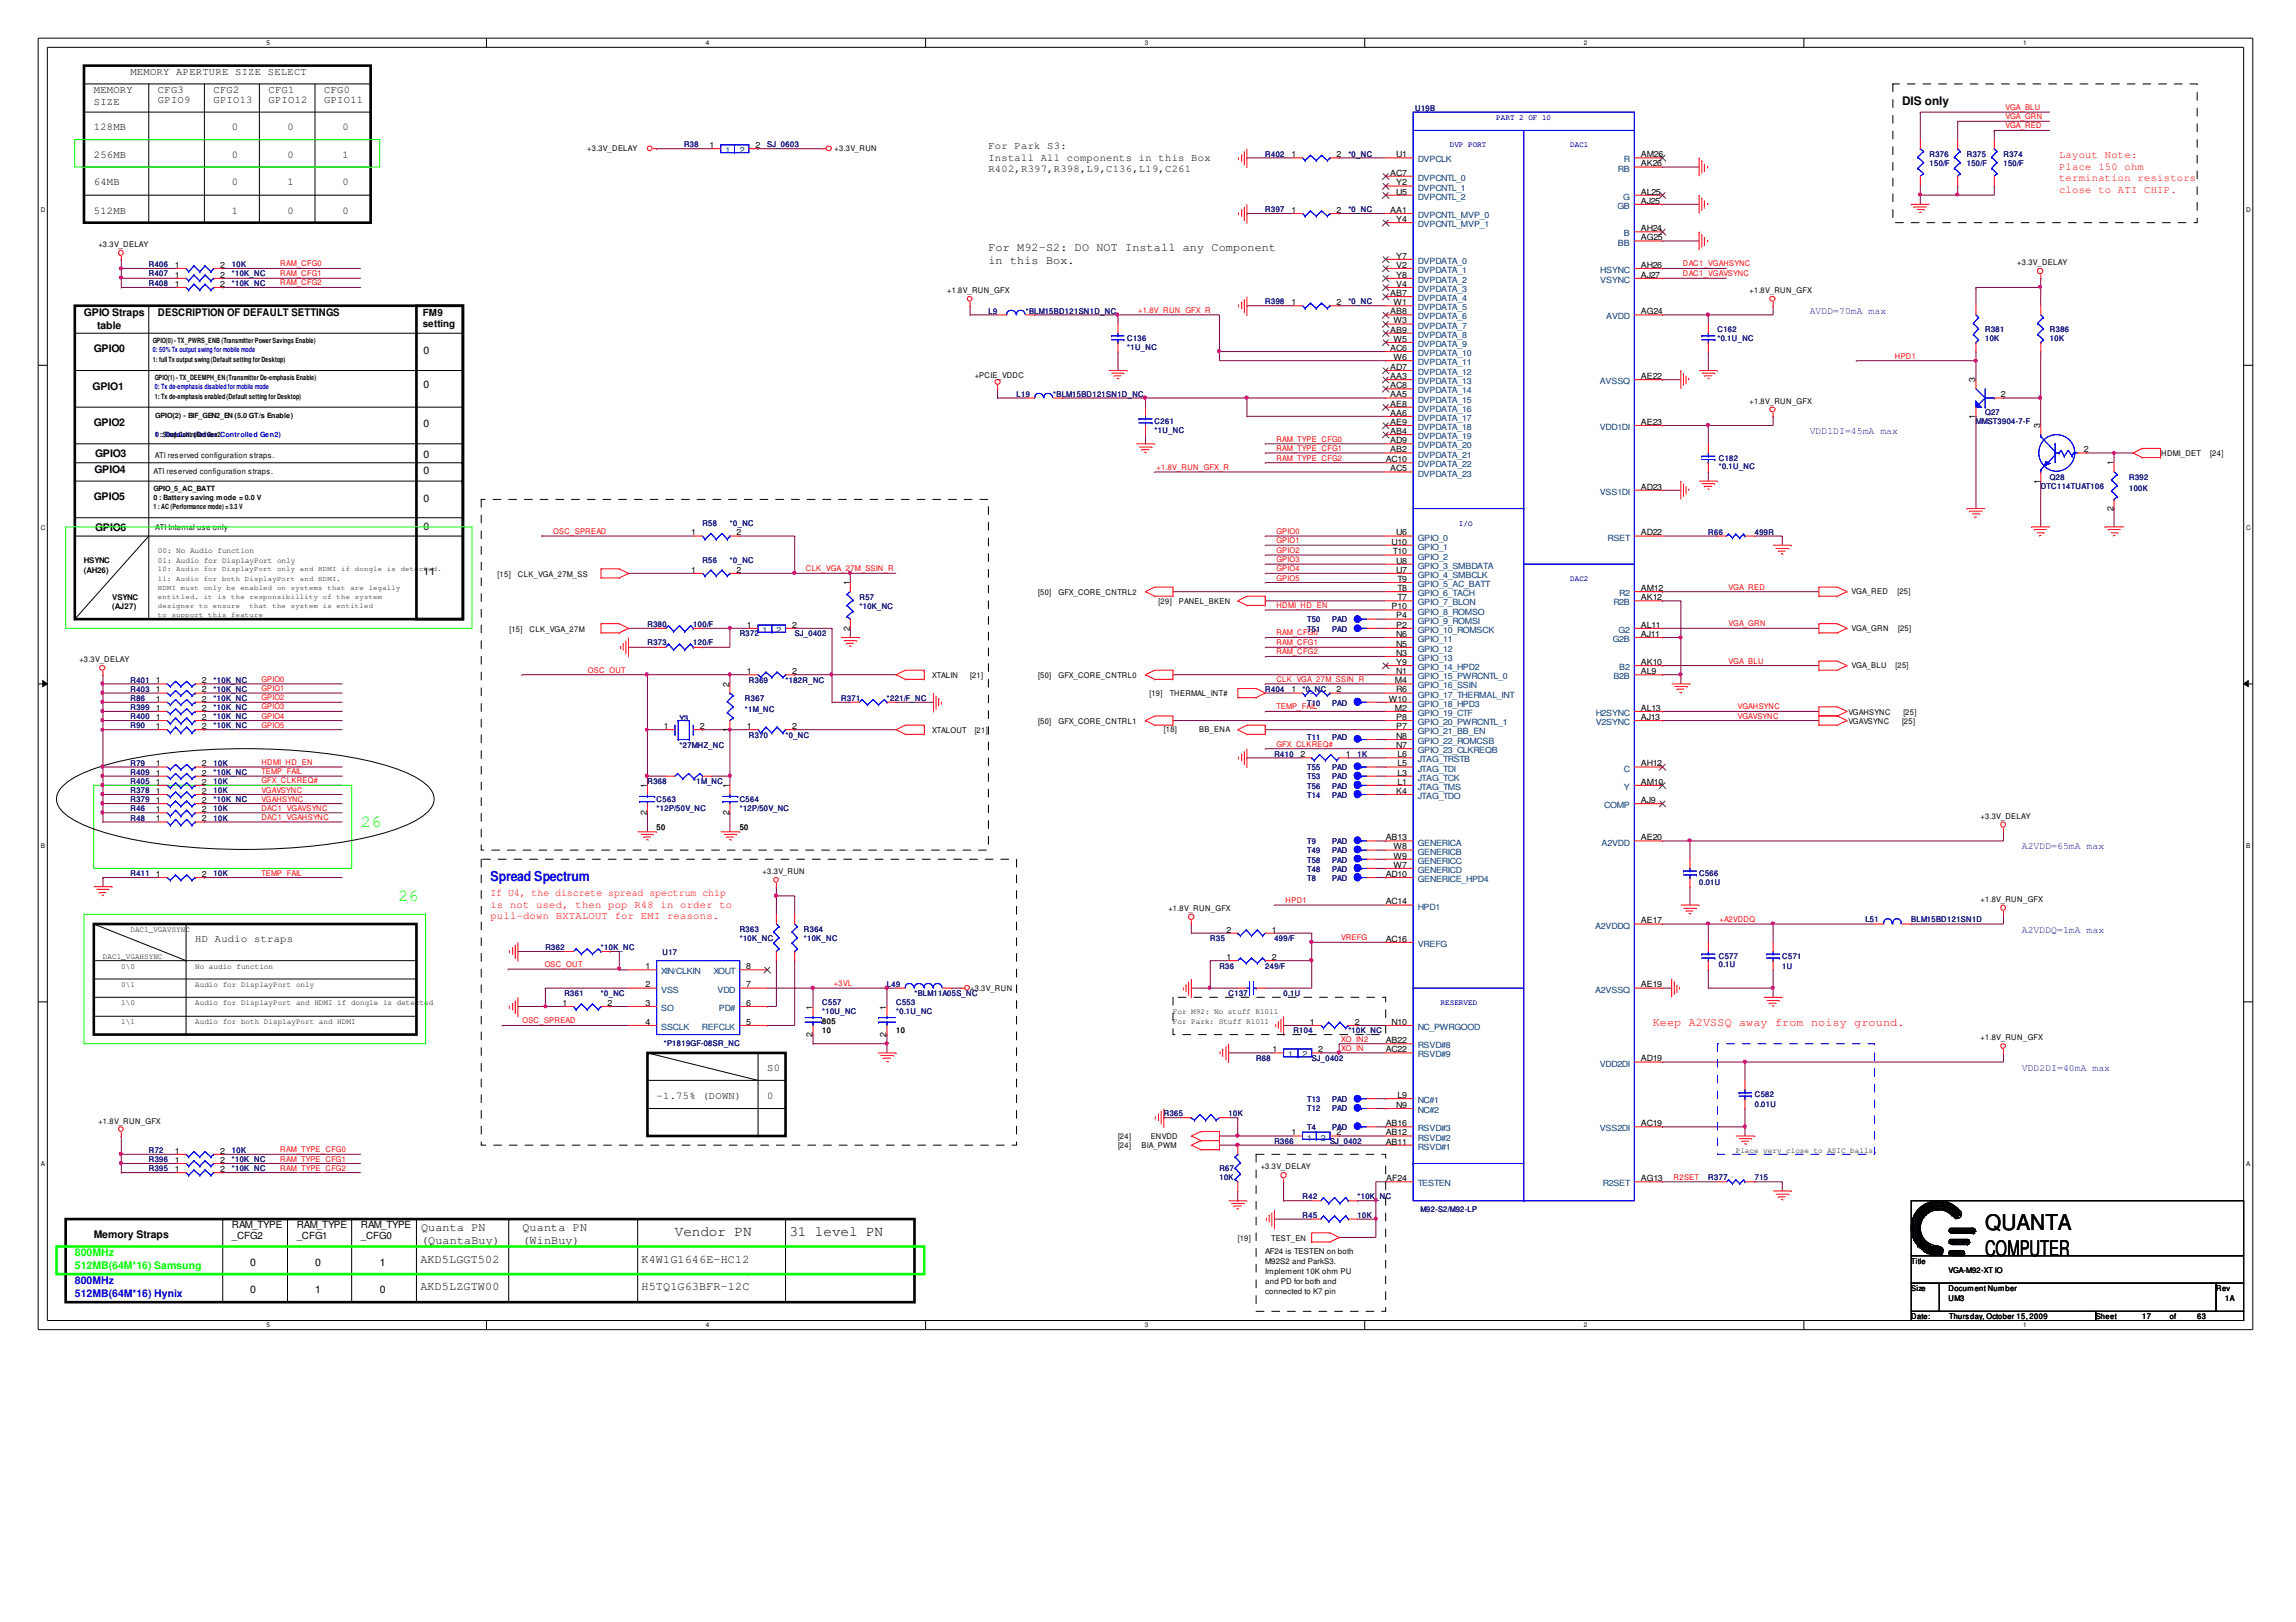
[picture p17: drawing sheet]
<svg xmlns="http://www.w3.org/2000/svg" width="297mm" height="210mm" viewBox="0 0 297 210" stroke-linecap="round" stroke-linejoin="round" font-family="sans-serif">
<defs><g id="words">
<g font-size="2.8">
<text x="256.8" y="159.2">QUANTA</text>
<text x="256.8" y="162.5">COMPUTER</text>
</g>
<g font-size="2.2" fill="#0f0">
<text x="46.7" y="107">26</text>
<text x="51.5" y="116.6">26</text>
</g>
<g font-size="1.9">
<text x="87.3" y="160">Vendor PN</text>
<text x="102.1" y="160">31 level PN</text>
</g>
<text font-size="1.8" fill="#00f" x="63.4" y="114">Spread Spectrum</text>
<g font-size="1.5">
<text x="246.1" y="13.6">DIS only</text>
<text x="127.9" y="34.1">in this Box.</text>
<text x="127.9" y="32.5">For M92-S2: DO NOT Install any Component</text>
<text x="54.5" y="161">(QuantaBuy)</text>
<text x="54.5" y="159.3">Quanta PN</text>
<text x="67.6" y="161">(WinBuy)</text>
<text x="67.6" y="159.3">Quanta PN</text>
<text x="54.4" y="163.4">AKD5LGGT502</text>
<text x="54.4" y="167">AKD5LZGTW00</text>
<text x="83" y="163.4">K4W1G1646E-HC12</text>
<text x="83" y="167">H5TQ1G63BFR-12C</text>
</g>
<text font-size="1.5" fill="#f00" x="213.8" y="132.8">Keep A2VSSQ away from noisy ground.</text>
<g font-size="1.4">
<text x="16.9" y="9.7">MEMORY APERTURE SIZE SELECT</text>
<text x="12.1" y="13.6">SIZE</text>
<text x="12.1" y="12.1">MEMORY</text>
<text x="12.1" y="16.9">128MB</text>
<text x="20.4" y="12.1">CFG3</text>
<text x="20.4" y="13.3">GPIO9</text>
<text x="27.6" y="13.3">GPIO13</text>
<text x="27.6" y="12.1">CFG2</text>
<text x="30" y="16.9">0</text>
<text x="34.7" y="13.3">GPIO12</text>
<text x="34.7" y="12.1">CFG1</text>
<text x="37.2" y="16.9">0</text>
<text x="41.9" y="12.1">CFG0</text>
<text x="41.9" y="13.3">GPIO11</text>
<text x="44.3" y="16.9">0</text>
<text x="12.1" y="24">64MB</text>
<text x="12.1" y="20.4">256MB</text>
<text x="30" y="20.4">0</text>
<text x="30" y="24">0</text>
<text x="37.2" y="20.4">0</text>
<text x="37.2" y="24">1</text>
<text x="44.3" y="20.4">1</text>
<text x="44.3" y="24">0</text>
<text x="127.9" y="19.2">For Park S3:</text>
<text x="127.9" y="20.8">Install All components in this Box</text>
<text x="127.9" y="22.3">R402,R397,R398,L9,C136,L19,C261</text>
<text x="12.1" y="27.6">512MB</text>
<text x="30" y="27.6">1</text>
<text x="37.2" y="27.6">0</text>
<text x="44.3" y="27.6">0</text>
<text x="10.9" y="40.8">GPIO Straps</text>
<text x="20.4" y="40.8">DESCRIPTION OF DEFAULT SETTINGS</text>
<text x="12.1" y="45.6">GPIO0</text>
<text x="12.6" y="42.5">table</text>
<text x="54.8" y="45.7">0</text>
<text x="12" y="50.5">GPIO1</text>
<text x="54.8" y="50.2">0</text>
<text x="12.1" y="55.1">GPIO2</text>
<text x="12.3" y="59.1">GPIO3</text>
<text x="54.8" y="59.2">0</text>
<text x="54.8" y="55.2">0</text>
<text x="12.1" y="64.7">GPIO5</text>
<text x="12.2" y="61.2">GPIO4</text>
<text x="54.8" y="61.3">0</text>
<text x="54.8" y="65">0</text>
<text x="12.3" y="68.8">GPIO6</text>
<text x="54.8" y="68.5">0</text>
<text x="54.8" y="74.5">11</text>
<text x="25.3" y="121.9">HD Audio straps</text>
<text x="84.9" y="142.2">-1.75% (DOWN)</text>
<text x="99.3" y="142.2">0</text>
<text x="99.3" y="138.6">S0</text>
<text x="12.1" y="160.2">Memory Straps</text>
<text x="32.4" y="163.8">0</text>
<text x="32.4" y="167.3">0</text>
<text x="40.8" y="163.8">0</text>
<text x="40.8" y="167.3">1</text>
<text x="49.1" y="163.8">1</text>
<text x="49.1" y="167.3">0</text>
</g>
<g font-size="1.4" fill="#f00">
<text x="266.4" y="20.4">Layout Note:</text>
<text x="266.4" y="22">Place 150 ohm</text>
<text x="266.4" y="23.5">termination resistors</text>
<text x="266.4" y="25">close to ATI CHIP.</text>
<text x="63.4" y="119">pull-down BXTALOUT for EMI reasons.</text>
<text x="63.4" y="115.9">If U4, the discrete spread spectrum chip</text>
<text x="63.4" y="117.5">is not used, then pop R48 in order to</text>
</g>
<g font-size="1.4" fill="#0f0">
<text x="9.7" y="164.3">512MB(64M*16) Samsung</text>
<text x="9.7" y="162.6">800MHz</text>
</g>
<g font-size="1.4" fill="#00f">
<text x="9.7" y="167.8">512MB(64M*16) Hynix</text>
<text x="9.7" y="166.1">800MHz</text>
</g>
<g font-size="1.3">
<text x="54.7" y="40.8">FM9</text>
<text x="54.7" y="42.4">setting</text>
<text x="30" y="160.4">_CFG2</text>
<text x="30" y="158.9">RAM_TYPE</text>
<text x="38.4" y="158.9">RAM_TYPE</text>
<text x="38.4" y="160.4">_CFG1</text>
<text x="46.7" y="158.9">RAM_TYPE</text>
<text x="46.7" y="160.4">_CFG0</text>
</g>
<g font-size="1.3" fill="#00f">
<text x="234.1" y="40.7">AVDD=70mA max</text>
<text x="234.1" y="56.2">VDD1DI=45mA max</text>
<text x="261.6" y="109.9">A2VDD=65mA max</text>
<text x="261.6" y="120.7">A2VDDQ=1mA max</text>
<text x="261.6" y="138.5">VDD2DI=40mA max</text>
</g>
<g font-size="1.1">
<text x="91.8" y="19.2">1</text>
<text x="97.7" y="19.2">2</text>
<text x="167.1" y="20.3">1</text>
<text x="172.9" y="20.3">2</text>
<text x="179.9" y="22.7">AC7</text>
<text x="180.6" y="24">Y2</text>
<text x="180.6" y="20.3">U1</text>
<text x="212.3" y="20.3">AM26</text>
<text x="212.3" y="21.5">AK26</text>
<text x="167.1" y="27.5">1</text>
<text x="172.9" y="27.5">2</text>
<text x="179.9" y="27.5">AA1</text>
<text x="180.6" y="25.2">U5</text>
<text x="180.6" y="28.7">Y4</text>
<text x="212.3" y="25.2">AL25</text>
<text x="212.3" y="26.4">AJ25</text>
<text x="212.3" y="29.9">AH24</text>
<text x="22.6" y="34.7">1</text>
<text x="22.6" y="35.9">1</text>
<text x="28.5" y="34.7">2</text>
<text x="28.5" y="35.9">2</text>
<text x="180.6" y="33.5">Y7</text>
<text x="180.6" y="34.7">V2</text>
<text x="180.6" y="35.9">Y8</text>
<text x="212.3" y="34.7">AH26</text>
<text x="212.3" y="35.9">AJ27</text>
<text x="212.3" y="31.1">AG25</text>
<text x="22.6" y="37.1">1</text>
<text x="28.5" y="37.1">2</text>
<text x="167.1" y="39.5">1</text>
<text x="172.9" y="39.5">2</text>
<text x="179.9" y="38.3">AB7</text>
<text x="179.9" y="40.7">AB8</text>
<text x="180.3" y="39.5">W1</text>
<text x="180.3" y="41.9">W3</text>
<text x="180.6" y="37.1">V4</text>
<text x="212.3" y="40.7">AG24</text>
<text x="179.9" y="45.4">AC6</text>
<text x="179.9" y="47.9">AD7</text>
<text x="179.9" y="43">AB9</text>
<text x="180.3" y="46.6">W6</text>
<text x="180.3" y="44.2">W5</text>
<text x="179.9" y="49.1">AA3</text>
<text x="179.9" y="50.2">AC8</text>
<text x="179.9" y="51.4">AA5</text>
<text x="179.9" y="52.6">AE8</text>
<text x="179.9" y="53.8">AA6</text>
<text x="212.3" y="49.1">AE22</text>
<text x="255.6" y="49.5" transform="rotate(-90 255.6 49.5)">3</text>
<text x="258.9" y="51.4">2</text>
<text x="179.3" y="59.8">AC10</text>
<text x="179.9" y="55">AE9</text>
<text x="179.9" y="56.2">AB4</text>
<text x="179.9" y="57.3">AD9</text>
<text x="179.9" y="58.5">AB2</text>
<text x="212.3" y="55">AE23</text>
<text x="255.6" y="54.2" transform="rotate(-90 255.6 54.2)">1</text>
<text x="263.9" y="55.4" transform="rotate(-90 263.9 55.4)">3</text>
<text x="269.6" y="58.5">2</text>
<text x="179.9" y="61">AC5</text>
<text x="212.3" y="63.4">AD23</text>
<text x="263.9" y="62.6" transform="rotate(-90 263.9 62.6)">1</text>
<text x="273.4" y="60.2" transform="rotate(-90 273.4 60.2)">1</text>
<text x="89.4" y="69.3">1</text>
<text x="95.3" y="69.3">2</text>
<text x="180" y="70.5">U10</text>
<text x="180.2" y="71.7">T10</text>
<text x="180.6" y="69.3">U6</text>
<text x="212.3" y="69.3">AD22</text>
<text x="273.4" y="66.2" transform="rotate(-90 273.4 66.2)">2</text>
<text x="89.4" y="74.1">1</text>
<text x="95.3" y="74.1">2</text>
<text x="109.9" y="75.7" transform="rotate(-90 109.9 75.7)">1</text>
<text x="180.6" y="72.9">U8</text>
<text x="180.6" y="74.1">U7</text>
<text x="180.8" y="75.3">T9</text>
<text x="180.8" y="76.5">T8</text>
<text x="180.8" y="77.7">T7</text>
<text x="212.3" y="76.5">AM12</text>
<text x="212.3" y="77.7">AK12</text>
<text x="96.6" y="81.2">1</text>
<text x="102.5" y="81.2">2</text>
<text x="109.9" y="81.6" transform="rotate(-90 109.9 81.6)">2</text>
<text x="180" y="78.9">P10</text>
<text x="180.6" y="81.2">P2</text>
<text x="180.6" y="82.4">N6</text>
<text x="180.6" y="83.7">N5</text>
<text x="180.6" y="80">P4</text>
<text x="212.3" y="81.2">AL11</text>
<text x="212.3" y="82.4">AJ11</text>
<text x="20.2" y="88.4">1</text>
<text x="20.2" y="89.6">1</text>
<text x="26.1" y="88.4">2</text>
<text x="26.1" y="89.6">2</text>
<text x="94.3" y="88.8" transform="rotate(-90 94.3 88.8)">2</text>
<text x="96.6" y="87.2">1</text>
<text x="102.5" y="87.2">2</text>
<text x="167.1" y="89.6">1</text>
<text x="172.9" y="89.6">2</text>
<text x="180.5" y="88.4">M4</text>
<text x="180.6" y="84.9">N3</text>
<text x="180.6" y="86">Y9</text>
<text x="180.6" y="87.2">N1</text>
<text x="180.6" y="89.6">R6</text>
<text x="212.3" y="86">AK10</text>
<text x="212.3" y="87.2">AL9</text>
<text x="20.2" y="93.2">1</text>
<text x="20.2" y="94.3">1</text>
<text x="20.2" y="90.8">1</text>
<text x="20.2" y="92">1</text>
<text x="26.1" y="93.2">2</text>
<text x="26.1" y="94.3">2</text>
<text x="26.1" y="90.8">2</text>
<text x="26.1" y="92">2</text>
<text x="85.9" y="94.3">1</text>
<text x="90.5" y="94.3">2</text>
<text x="94.3" y="94.8" transform="rotate(-90 94.3 94.8)">1</text>
<text x="96.6" y="94.3">1</text>
<text x="102.5" y="94.3">2</text>
<text x="179.7" y="90.8">W10</text>
<text x="180.5" y="92">M2</text>
<text x="180.6" y="93.2">P8</text>
<text x="180.6" y="94.3">P7</text>
<text x="180.6" y="95.6">N8</text>
<text x="212.3" y="92">AL13</text>
<text x="212.3" y="93.2">AJ13</text>
<text x="20.2" y="99.2">1</text>
<text x="20.2" y="100.4">1</text>
<text x="20.2" y="101.5">1</text>
<text x="26.1" y="99.2">2</text>
<text x="26.1" y="100.4">2</text>
<text x="26.1" y="101.5">2</text>
<text x="83.7" y="102" transform="rotate(-90 83.7 102)">1</text>
<text x="94.3" y="102" transform="rotate(-90 94.3 102)">1</text>
<text x="168.3" y="98">2</text>
<text x="174.1" y="98">1</text>
<text x="180.6" y="96.8">N7</text>
<text x="180.8" y="98">L6</text>
<text x="180.8" y="99.2">L5</text>
<text x="180.8" y="100.4">L3</text>
<text x="180.8" y="101.5">L1</text>
<text x="212.3" y="101.5">AM10</text>
<text x="212.3" y="99.2">AH12</text>
<text x="20.2" y="106.3">1</text>
<text x="20.2" y="103.9">1</text>
<text x="20.2" y="102.7">1</text>
<text x="20.2" y="105.1">1</text>
<text x="26.1" y="106.3">2</text>
<text x="26.1" y="103.9">2</text>
<text x="26.1" y="102.7">2</text>
<text x="26.1" y="105.1">2</text>
<text x="83.7" y="105.5" transform="rotate(-90 83.7 105.5)">2</text>
<text x="94.3" y="105.5" transform="rotate(-90 94.3 105.5)">2</text>
<text x="180.6" y="102.7">K4</text>
<text x="212.3" y="103.9">AJ9</text>
<text x="20.2" y="113.5">1</text>
<text x="26.1" y="113.5">2</text>
<text x="179.3" y="108.7">AB13</text>
<text x="179.3" y="113.5">AD10</text>
<text x="180.3" y="109.9">W8</text>
<text x="180.3" y="111.1">W9</text>
<text x="180.3" y="112.3">W7</text>
<text x="212.3" y="108.7">AE20</text>
<text x="179.3" y="117">AC14</text>
<text x="212.3" y="119.5">AE17</text>
<text x="83.5" y="125.4">1</text>
<text x="96.5" y="125.4">8</text>
<text x="158.7" y="120.7">2</text>
<text x="158.7" y="124.2">1</text>
<text x="164.5" y="120.7">1</text>
<text x="164.5" y="124.2">2</text>
<text x="179.3" y="121.9">AC16</text>
<text x="72.8" y="130.2">1</text>
<text x="78.6" y="130.2">2</text>
<text x="83.5" y="127.8">2</text>
<text x="83.5" y="130.2">3</text>
<text x="96.5" y="127.8">7</text>
<text x="96.5" y="130.2">6</text>
<text x="105.1" y="130.7" transform="rotate(-90 105.1 130.7)">1</text>
<text x="114.7" y="130.7" transform="rotate(-90 114.7 130.7)">1</text>
<text x="212.3" y="127.8">AE19</text>
<text x="83.5" y="132.6">4</text>
<text x="96.5" y="132.6">5</text>
<text x="105.1" y="134.2" transform="rotate(-90 105.1 134.2)">2</text>
<text x="114.7" y="134.2" transform="rotate(-90 114.7 134.2)">2</text>
<text x="164.6" y="136.2">1</text>
<text x="169.4" y="132.6">1</text>
<text x="170.5" y="136.2">2</text>
<text x="175.3" y="132.6">2</text>
<text x="179.3" y="136.2">AC22</text>
<text x="179.3" y="135">AB22</text>
<text x="180" y="132.6">N10</text>
<text x="212.3" y="137.4">AD19</text>
<text x="180.6" y="143.4">N9</text>
<text x="180.8" y="142.1">L9</text>
<text x="22.6" y="149.3">1</text>
<text x="28.5" y="149.3">2</text>
<text x="167.1" y="146.9">1</text>
<text x="172.9" y="146.9">2</text>
<text x="179.3" y="146.9">AB12</text>
<text x="179.3" y="148.1">AB11</text>
<text x="179.3" y="145.7">AB16</text>
<text x="212.3" y="145.7">AC19</text>
<text x="22.6" y="151.7">1</text>
<text x="22.6" y="150.5">1</text>
<text x="28.5" y="151.7">2</text>
<text x="28.5" y="150.5">2</text>
<text x="179.4" y="152.9">AF24</text>
<text x="212.3" y="152.9">AG13</text>
</g>
<g font-size="1.1" fill="#003f7f">
<text x="93.8" y="19.8">1</text>
<text x="95.7" y="19.8">2</text>
<text x="183.4" y="23.4">DVPCNTL_0</text>
<text x="183.4" y="21">DVPCLK</text>
<text x="209.3" y="22.2">RB</text>
<text x="210.1" y="21">R</text>
<text x="183.4" y="24.7">DVPCNTL_1</text>
<text x="183.4" y="25.9">DVPCNTL_2</text>
<text x="183.4" y="28.2">DVPCNTL_MVP_0</text>
<text x="183.4" y="29.4">DVPCNTL_MVP_1</text>
<text x="209.2" y="27">GB</text>
<text x="210" y="25.9">G</text>
<text x="183.4" y="34.1">DVPDATA_0</text>
<text x="183.4" y="35.3">DVPDATA_1</text>
<text x="207" y="35.3">HSYNC</text>
<text x="209.3" y="31.8">BB</text>
<text x="210.1" y="30.6">B</text>
<text x="183.4" y="36.6">DVPDATA_2</text>
<text x="183.4" y="37.8">DVPDATA_3</text>
<text x="183.4" y="39">DVPDATA_4</text>
<text x="183.4" y="40.2">DVPDATA_5</text>
<text x="183.4" y="41.3">DVPDATA_6</text>
<text x="207" y="36.6">VSYNC</text>
<text x="207.8" y="41.3">AVDD</text>
<text x="183.4" y="46.1">DVPDATA_10</text>
<text x="183.4" y="47.3">DVPDATA_11</text>
<text x="183.4" y="42.5">DVPDATA_7</text>
<text x="183.4" y="43.7">DVPDATA_8</text>
<text x="183.4" y="44.9">DVPDATA_9</text>
<text x="183.4" y="48.5">DVPDATA_12</text>
<text x="183.4" y="49.7">DVPDATA_13</text>
<text x="183.4" y="50.9">DVPDATA_14</text>
<text x="183.4" y="52.1">DVPDATA_15</text>
<text x="183.4" y="53.3">DVPDATA_16</text>
<text x="207" y="49.7">AVSSQ</text>
<text x="183.4" y="54.5">DVPDATA_17</text>
<text x="183.4" y="55.7">DVPDATA_18</text>
<text x="183.4" y="56.8">DVPDATA_19</text>
<text x="183.4" y="58">DVPDATA_20</text>
<text x="183.4" y="59.2">DVPDATA_21</text>
<text x="207" y="55.7">VDD1DI</text>
<text x="183.4" y="60.5">DVPDATA_22</text>
<text x="183.4" y="61.7">DVPDATA_23</text>
<text x="207" y="64">VSS1DI</text>
<text x="183.4" y="70">GPIO_0</text>
<text x="183.4" y="71.1">GPIO_1</text>
<text x="208" y="70">RSET</text>
<text x="183.4" y="72.4">GPIO_2</text>
<text x="183.4" y="73.6">GPIO_3_SMBDATA</text>
<text x="183.4" y="74.8">GPIO_4_SMBCLK</text>
<text x="183.4" y="76">GPIO_5_AC_BATT</text>
<text x="183.4" y="77.2">GPIO_6_TACH</text>
<text x="209.5" y="77.2">R2</text>
<text x="98.7" y="81.9">1</text>
<text x="100.4" y="81.9">2</text>
<text x="183.4" y="81.9">GPIO_10_ROMSCK</text>
<text x="183.4" y="83.1">GPIO_11</text>
<text x="183.4" y="78.3">GPIO_7_BLON</text>
<text x="183.4" y="79.5">GPIO_8_ROMSO</text>
<text x="183.4" y="80.7">GPIO_9_ROMSI</text>
<text x="208.6" y="83.1">G2B</text>
<text x="208.7" y="78.3">R2B</text>
<text x="209.4" y="81.9">G2</text>
<text x="183.4" y="84.4">GPIO_12</text>
<text x="183.4" y="85.5">GPIO_13</text>
<text x="183.4" y="86.7">GPIO_14_HPD2</text>
<text x="183.4" y="87.9">GPIO_15_PWRCNTL_0</text>
<text x="183.4" y="89.1">GPIO_16_SSIN</text>
<text x="208.7" y="87.9">B2B</text>
<text x="209.5" y="86.7">B2</text>
<text x="183.4" y="90.3">GPIO_17_THERMAL_INT</text>
<text x="183.4" y="91.5">GPIO_18_HPD3</text>
<text x="183.4" y="92.7">GPIO_19_CTF</text>
<text x="183.4" y="93.8">GPIO_20_PWRCNTL_1</text>
<text x="183.4" y="95">GPIO_21_BB_EN</text>
<text x="206.4" y="92.7">H2SYNC</text>
<text x="206.4" y="93.8">V2SYNC</text>
<text x="183.4" y="96.3">GPIO_22_ROMCSB</text>
<text x="183.4" y="97.5">GPIO_23_CLKREQB</text>
<text x="183.4" y="98.7">JTAG_TRSTB</text>
<text x="183.4" y="99.9">JTAG_TDI</text>
<text x="183.4" y="101">JTAG_TCK</text>
<text x="210.1" y="99.9">C</text>
<text x="183.4" y="102.2">JTAG_TMS</text>
<text x="183.4" y="103.4">JTAG_TDO</text>
<text x="207.5" y="104.6">COMP</text>
<text x="210.1" y="102.2">Y</text>
<text x="183.4" y="109.4">GENERICA</text>
<text x="183.4" y="110.6">GENERICB</text>
<text x="183.4" y="111.8">GENERICC</text>
<text x="183.4" y="113">GENERICD</text>
<text x="207.2" y="109.4">A2VDD</text>
<text x="183.4" y="114.2">GENERICE_HPD4</text>
<text x="183.4" y="117.7">HPD1</text>
<text x="183.4" y="122.5">VREFG</text>
<text x="206.4" y="120.2">A2VDDQ</text>
<text x="85.5" y="126.1">XIN/CLKIN</text>
<text x="85.5" y="128.5">VSS</text>
<text x="85.5" y="130.8">SO</text>
<text x="92.3" y="126.1">XOUT</text>
<text x="92.8" y="128.5">VDD</text>
<text x="93" y="130.8">PD#</text>
<text x="206.4" y="128.5">A2VSSQ</text>
<text x="85.5" y="133.3">SSCLK</text>
<text x="90.8" y="133.3">REFCLK</text>
<text x="166.7" y="136.8">1</text>
<text x="168.5" y="136.8">2</text>
<text x="183.4" y="136.8">RSVD#9</text>
<text x="183.4" y="133.3">NC_PWRGOOD</text>
<text x="183.4" y="135.7">RSVD#8</text>
<text x="183.4" y="142.8">NC#1</text>
<text x="207" y="138">VDD2DI</text>
<text x="169.1" y="147.6">1</text>
<text x="170.9" y="147.6">2</text>
<text x="183.4" y="147.6">RSVD#2</text>
<text x="183.4" y="148.8">RSVD#1</text>
<text x="183.4" y="146.4">RSVD#3</text>
<text x="183.4" y="144">NC#2</text>
<text x="207" y="146.4">VSS2DI</text>
<text x="183.4" y="153.5">TESTEN</text>
<text x="207.4" y="153.5">R2SET</text>
</g>
<g font-size="1" fill="#00007f">
<text x="183.1" y="14.3">U19B</text>
<text x="88.5" y="19.1">R38</text>
<text x="99.3" y="19.1">SJ_0603</text>
<text x="163.7" y="20.3">R402</text>
<text x="174.4" y="20.3">*0_NC</text>
<text x="249.6" y="20.3">R376</text>
<text x="249.6" y="21.4">150/F</text>
<text x="254.5" y="20.3">R375</text>
<text x="254.5" y="21.4">150/F</text>
<text x="259.2" y="20.3">R374</text>
<text x="259.2" y="21.4">150/F</text>
<text x="163.7" y="27.5">R397</text>
<text x="174.4" y="27.5">*0_NC</text>
<text x="19.2" y="34.6">R406</text>
<text x="19.2" y="35.8">R407</text>
<text x="30" y="34.6">10K</text>
<text x="30" y="35.8">*10K_NC</text>
<text x="19.2" y="37">R408</text>
<text x="30" y="37">*10K_NC</text>
<text x="127.9" y="40.6">L9</text>
<text x="132.7" y="40.6">*BLM15BD121SN1D_NC</text>
<text x="163.7" y="39.4">R398</text>
<text x="174.4" y="39.4">*0_NC</text>
<text x="145.8" y="44.1">C136</text>
<text x="145.8" y="45.3">*1U_NC</text>
<text x="222.2" y="43">C162</text>
<text x="222.2" y="44.1">*0.1U_NC</text>
<text x="256.8" y="43">R381</text>
<text x="256.8" y="44.1">10K</text>
<text x="265.2" y="43">R386</text>
<text x="265.2" y="44.1">10K</text>
<text x="131.5" y="51.3">L19</text>
<text x="136.3" y="51.3">*BLM15BD121SN1D_NC</text>
<text x="256.8" y="53.7">Q27</text>
<text x="149.4" y="54.9">C261</text>
<text x="149.4" y="56.1">*1U_NC</text>
<text x="222.4" y="59.6">C182</text>
<text x="255.6" y="54.9">MMST3904-7-F</text>
<text x="222.4" y="60.7">*0.1U_NC</text>
<text x="264" y="63.3">DTC114TUAT106</text>
<text x="265.2" y="62.1">Q28</text>
<text x="275.4" y="62.1">R392</text>
<text x="275.4" y="63.5">100K</text>
<text x="90.9" y="68">R58</text>
<text x="94.4" y="68">*0_NC</text>
<text x="221" y="69.2">R66</text>
<text x="227" y="69.2">499R</text>
<text x="90.9" y="72.8">R56</text>
<text x="94.4" y="72.8">*0_NC</text>
<text x="111.2" y="77.6">R57</text>
<text x="83.8" y="81.1">R380</text>
<text x="83.8" y="83.5">R373</text>
<text x="89.7" y="81.1">100/F</text>
<text x="89.7" y="83.5">120/F</text>
<text x="95.7" y="82.3">R372</text>
<text x="102.8" y="82.3">SJ_0402</text>
<text x="111.2" y="78.8">*10K_NC</text>
<text x="169.1" y="81.7">T51</text>
<text x="169.1" y="80.5">T50</text>
<text x="172.3" y="81.7">PAD</text>
<text x="172.3" y="80.5">PAD</text>
<text x="16.9" y="88.3">R401</text>
<text x="16.9" y="89.5">R403</text>
<text x="27.6" y="88.3">*10K_NC</text>
<text x="27.6" y="89.5">*10K_NC</text>
<text x="96.9" y="88.3">R369</text>
<text x="101.6" y="88.3">*182R_NC</text>
<text x="163.7" y="89.5">R404</text>
<text x="168.5" y="89.5">*0_NC</text>
<text x="16.9" y="93.1">R400</text>
<text x="16.9" y="94.3">R90</text>
<text x="16.9" y="90.7">R86</text>
<text x="16.9" y="91.9">R399</text>
<text x="27.6" y="94.3">*10K_NC</text>
<text x="27.6" y="90.7">*10K_NC</text>
<text x="27.6" y="93.1">*10K_NC</text>
<text x="27.6" y="91.9">*10K_NC</text>
<text x="87.9" y="93.2">Y3</text>
<text x="96.4" y="90.7">R367</text>
<text x="96.4" y="92.1">*1M_NC</text>
<text x="96.9" y="95.4">R370</text>
<text x="101.6" y="95.4">*0_NC</text>
<text x="108.8" y="90.7">R371</text>
<text x="114.8" y="90.7">*221/F_NC</text>
<text x="169.1" y="91.3">T10</text>
<text x="169.1" y="95.7">T11</text>
<text x="172.3" y="91.3">PAD</text>
<text x="172.3" y="95.7">PAD</text>
<text x="16.9" y="99.1">R79</text>
<text x="16.9" y="100.3">R409</text>
<text x="16.9" y="101.5">R405</text>
<text x="27.6" y="99.1">10K</text>
<text x="27.6" y="100.3">*10K_NC</text>
<text x="27.6" y="101.5">10K</text>
<text x="83.8" y="101.5">R368</text>
<text x="87.9" y="96.8">*27MHZ_NC</text>
<text x="89.7" y="101.5">*1M_NC</text>
<text x="164.9" y="97.9">R410</text>
<text x="169.1" y="99.7">T55</text>
<text x="169.1" y="100.9">T53</text>
<text x="172.3" y="99.7">PAD</text>
<text x="172.3" y="100.9">PAD</text>
<text x="175.6" y="97.9">1K</text>
<text x="16.9" y="106.2">R48</text>
<text x="16.9" y="103.8">R379</text>
<text x="16.9" y="102.6">R378</text>
<text x="16.9" y="105">R46</text>
<text x="27.6" y="106.2">10K</text>
<text x="27.6" y="105">10K</text>
<text x="27.6" y="103.8">*10K_NC</text>
<text x="27.6" y="102.6">10K</text>
<text x="84.9" y="103.8">C563</text>
<text x="84.9" y="105">*12P/50V_NC</text>
<text x="95.7" y="103.8">C564</text>
<text x="95.7" y="105">*12P/50V_NC</text>
<text x="169.1" y="102.1">T56</text>
<text x="169.1" y="103.2">T14</text>
<text x="172.3" y="102.1">PAD</text>
<text x="172.3" y="103.2">PAD</text>
<text x="16.9" y="113.4">R411</text>
<text x="27.6" y="113.4">10K</text>
<text x="169.1" y="110.4">T49</text>
<text x="169.1" y="111.6">T58</text>
<text x="169.1" y="112.8">T48</text>
<text x="169.1" y="109.2">T9</text>
<text x="169.1" y="114">T8</text>
<text x="172.3" y="110.4">PAD</text>
<text x="172.3" y="111.6">PAD</text>
<text x="172.3" y="112.8">PAD</text>
<text x="172.3" y="109.2">PAD</text>
<text x="172.3" y="114">PAD</text>
<text x="219.8" y="113.4">C566</text>
<text x="219.8" y="114.6">0.01U</text>
<text x="241.3" y="119.3">L51</text>
<text x="247.3" y="119.3">BLM15BD121SN1D</text>
<text x="70.6" y="123">R362</text>
<text x="77.8" y="123">*10K_NC</text>
<text x="85.7" y="123.6">U17</text>
<text x="95.7" y="120.6">R363</text>
<text x="95.7" y="121.8">*10K_NC</text>
<text x="104" y="120.6">R364</text>
<text x="104" y="121.8">*10K_NC</text>
<text x="156.6" y="121.8">R35</text>
<text x="157.8" y="125.3">R36</text>
<text x="163.7" y="125.3">249/F</text>
<text x="164.9" y="121.8">499/F</text>
<text x="222.4" y="124.1">C577</text>
<text x="222.4" y="125.2">0.1U</text>
<text x="230.6" y="124.1">C571</text>
<text x="230.6" y="125.3">1U</text>
<text x="73" y="128.9">R361</text>
<text x="77.8" y="128.9">*0_NC</text>
<text x="106.4" y="130.1">C557</text>
<text x="106.4" y="131.3">*10U_NC</text>
<text x="114.8" y="127.7">L49</text>
<text x="115.9" y="130.1">C553</text>
<text x="115.9" y="131.3">*0.1U_NC</text>
<text x="118.3" y="128.9">*BLM11A05S_NC</text>
<text x="158.9" y="128.9">C137</text>
<text x="166.1" y="128.9">0.1U</text>
<text x="85.9" y="135.3">*P1819GF-08SR_NC</text>
<text x="162.5" y="137.3">R68</text>
<text x="167.3" y="133.7">R104</text>
<text x="169.7" y="137.3">SJ_0402</text>
<text x="174.4" y="133.7">*10K_NC</text>
<text x="169.1" y="143.8">T12</text>
<text x="169.1" y="142.6">T13</text>
<text x="172.3" y="143.8">PAD</text>
<text x="172.3" y="142.6">PAD</text>
<text x="227" y="142">C582</text>
<text x="227" y="143.2">0.01U</text>
<text x="19.2" y="149.2">R72</text>
<text x="30" y="149.2">10K</text>
<text x="150.6" y="144.5">R365</text>
<text x="158.9" y="144.5">10K</text>
<text x="164.9" y="148">R366</text>
<text x="169.1" y="146.2">T4</text>
<text x="172.1" y="148">SJ_0402</text>
<text x="172.3" y="146.2">PAD</text>
<text x="19.2" y="151.6">R395</text>
<text x="19.2" y="150.4">R396</text>
<text x="30" y="151.6">*10K_NC</text>
<text x="30" y="150.4">*10K_NC</text>
<text x="157.8" y="151.6">R67</text>
<text x="157.8" y="152.8">10K</text>
<text x="168.5" y="155.1">R42</text>
<text x="175.6" y="155.1">*10K_NC</text>
<text x="221" y="152.8">R377</text>
<text x="227" y="152.8">715</text>
<text x="168.5" y="157.6">R45</text>
<text x="175.6" y="157.6">10K</text>
<text x="183.8" y="156.8">M92-S2/M92-LP</text>
</g>
<g font-size="1" fill="#00f">
<text x="193.6" y="15.5">PART 2 OF 10</text>
<text x="187.6" y="19.1">DVP PORT</text>
<text x="203.1" y="19.1">DAC1</text>
<text x="188.8" y="68">I/O</text>
<text x="203.1" y="75.2">DAC2</text>
<text x="186.4" y="130.1">RESERVED</text>
</g>
<g font-size="1" fill="#f00">
<text x="259.4" y="16.6">VGA_RED</text>
<text x="259.4" y="15.4">VGA_GRN</text>
<text x="259.4" y="14.3">VGA_BLU</text>
<text x="36.3" y="34.5">RAM_CFG0</text>
<text x="36.3" y="35.8">RAM_CFG1</text>
<text x="217.7" y="34.5">DAC1_VGAHSYNC</text>
<text x="217.7" y="35.8">DAC1_VGAVSYNC</text>
<text x="36.3" y="36.9">RAM_CFG2</text>
<text x="147.3" y="40.5">+1.8V_RUN_GFX_R</text>
<text x="245.1" y="46.4">HPD1</text>
<text x="165.1" y="59.6">RAM_TYPE_CFG2</text>
<text x="165.1" y="58.4">RAM_TYPE_CFG1</text>
<text x="165.1" y="57.2">RAM_TYPE_CFG0</text>
<text x="149.6" y="60.8">+1.8V_RUN_GFX_R</text>
<text x="71.6" y="69.1">OSC_SPREAD</text>
<text x="165.1" y="69.1">GPIO0</text>
<text x="165.1" y="70.3">GPIO1</text>
<text x="165.1" y="71.6">GPIO2</text>
<text x="104.3" y="73.9">CLK_VGA_27M_SSIN_R</text>
<text x="165.1" y="72.8">GPIO3</text>
<text x="165.1" y="75.1">GPIO5</text>
<text x="165.1" y="73.9">GPIO4</text>
<text x="223.6" y="76.3">VGA_RED</text>
<text x="165.1" y="82.2">RAM_CFG0</text>
<text x="165.1" y="83.5">RAM_CFG1</text>
<text x="165.1" y="78.7">HDMI_HD_EN</text>
<text x="223.6" y="81.1">VGA_GRN</text>
<text x="33.8" y="88.3">GPIO0</text>
<text x="33.8" y="89.4">GPIO1</text>
<text x="76.1" y="87.1">OSC_OUT</text>
<text x="165.1" y="84.7">RAM_CFG2</text>
<text x="165.1" y="88.3">CLK_VGA_27M_SSIN_R</text>
<text x="223.6" y="85.9">VGA_BLU</text>
<text x="33.8" y="93">GPIO4</text>
<text x="33.8" y="94.2">GPIO5</text>
<text x="33.8" y="90.6">GPIO2</text>
<text x="33.8" y="91.8">GPIO3</text>
<text x="165.1" y="91.8">TEMP_FAIL</text>
<text x="224.8" y="91.8">VGAHSYNC</text>
<text x="224.8" y="93">VGAVSYNC</text>
<text x="33.8" y="99">HDMI_HD_EN</text>
<text x="33.8" y="101.4">GFX_CLKREQ#</text>
<text x="33.8" y="100.2">TEMP_FAIL</text>
<text x="165.1" y="96.6">GFX_CLKREQ#</text>
<text x="33.8" y="102.6">VGAVSYNC</text>
<text x="33.8" y="103.7">VGAHSYNC</text>
<text x="33.8" y="104.9">DAC1_VGAVSYNC</text>
<text x="33.8" y="106.1">DAC1_VGAHSYNC</text>
<text x="33.8" y="113.3">TEMP_FAIL</text>
<text x="166.3" y="116.9">HPD1</text>
<text x="222.4" y="119.3">+A2VDDQ</text>
<text x="70.5" y="125.2">OSC_OUT</text>
<text x="173.5" y="121.7">VREFG</text>
<text x="107.9" y="127.6">+3VL</text>
<text x="67.6" y="132.4">OSC_SPREAD</text>
<text x="173.5" y="134.8">XO_IN2</text>
<text x="173.5" y="136">XO_IN</text>
<text x="36.3" y="149.1">RAM_TYPE_CFG0</text>
<text x="36.3" y="150.3">RAM_TYPE_CFG1</text>
<text x="36.3" y="151.5">RAM_TYPE_CFG2</text>
<text x="216.5" y="152.7">R2SET</text>
</g>
<g font-size="1">
<text x="76" y="19.6">+3.3V_DELAY</text>
<text x="108" y="19.6">+3.3V_RUN</text>
<text x="12.7" y="31.9">+3.3V_DELAY</text>
<text x="261" y="34.3">+3.3V_DELAY</text>
<text x="122.5" y="38">+1.8V_RUN_GFX</text>
<text x="226.3" y="38">+1.8V_RUN_GFX</text>
<text x="126.1" y="49">+PCIE_VDDC</text>
<text x="226.3" y="52.3">+1.8V_RUN_GFX</text>
<text x="20" y="59.3">ATI reserved configuration straps.</text>
<text x="279.6" y="59">HDMI_DET</text>
<text x="285.9" y="59">[24]</text>
<text x="19.8" y="61.3">ATI reserved configuration straps.</text>
<text x="20.1" y="68.6">ATI Internal use only</text>
<text x="20.4" y="71.6">00: No Audio function</text>
<text x="10.9" y="72.8">HSYNC</text>
<text x="10.9" y="74.1">(AH26)</text>
<text x="14.5" y="77.6">VSYNC</text>
<text x="20.4" y="72.8">01: Audio for DisplayPort only</text>
<text x="64.4" y="74.6">[15]</text>
<text x="67" y="74.6">CLK_VGA_27M_SS</text>
<text x="134.3" y="77">[50]</text>
<text x="136.9" y="77">GFX_CORE_CNTRL2</text>
<text x="239.6" y="76.8">VGA_RED</text>
<text x="245.5" y="76.8">[25]</text>
<text x="14.5" y="78.9">(AJ27)</text>
<text x="65.9" y="81.7">[15]</text>
<text x="68.5" y="81.7">CLK_VGA_27M</text>
<text x="149.9" y="78.2">[29]</text>
<text x="152.5" y="78.2">PANEL_BKEN</text>
<text x="239.6" y="81.6">VGA_GRN</text>
<text x="245.6" y="81.6">[25]</text>
<text x="10.3" y="85.7">+3.3V_DELAY</text>
<text x="120.6" y="87.7">XTALIN</text>
<text x="125.5" y="87.7">[21]</text>
<text x="134.3" y="87.7">[50]</text>
<text x="136.9" y="87.7">GFX_CORE_CNTRL0</text>
<text x="239.6" y="86.4">VGA_BLU</text>
<text x="245.2" y="86.4">[25]</text>
<text x="120.6" y="94.9">XTALOUT</text>
<text x="126.1" y="94.9">[21]</text>
<text x="134.3" y="93.7">[50]</text>
<text x="136.9" y="93.7">GFX_CORE_CNTRL1</text>
<text x="148.7" y="90.1">[19]</text>
<text x="150.6" y="94.8">[18]</text>
<text x="151.3" y="90.1">THERMAL_INT#</text>
<text x="155.1" y="94.8">BB_ENA</text>
<text x="239.1" y="92.5">VGAHSYNC</text>
<text x="239.1" y="93.7">VGAVSYNC</text>
<text x="246.1" y="93.7">[25]</text>
<text x="246.2" y="92.5">[25]</text>
<text x="84.9" y="107.4">50</text>
<text x="95.7" y="107.4">50</text>
<text x="256.2" y="105.9">+3.3V_DELAY</text>
<text x="98.7" y="113.1">+3.3V_RUN</text>
<text x="151.2" y="117.9">+1.8V_RUN_GFX</text>
<text x="256.2" y="116.7">+1.8V_RUN_GFX</text>
<text x="13.3" y="124.1">DAC1_VGAHSYNC</text>
<text x="15.7" y="125.3">0\0</text>
<text x="16.9" y="120.6">DAC1_VGAVSYNC</text>
<text x="25.3" y="125.3">No audio function</text>
<text x="15.7" y="127.7">0\1</text>
<text x="15.7" y="130.1">1\0</text>
<text x="25.3" y="127.7">Audio for DisplayPort only</text>
<text x="25.3" y="130.1">Audio for DisplayPort and HDMI if dongle is detected</text>
<text x="125.5" y="128.2">+3.3V_RUN</text>
<text x="151.8" y="131.3">For M92: No stuff R1011</text>
<text x="15.7" y="132.5">1\1</text>
<text x="25.3" y="132.5">Audio for both DisplayPort and HDMI</text>
<text x="106.4" y="132.5">805</text>
<text x="106.4" y="133.7">10</text>
<text x="115.9" y="133.7">10</text>
<text x="151.8" y="132.5">For Park: Stuff R1011</text>
<text x="256.2" y="134.6">+1.8V_RUN_GFX</text>
<text x="12.7" y="145.4">+1.8V_RUN_GFX</text>
<text x="144.6" y="147.4">[24]</text>
<text x="144.6" y="148.6">[24]</text>
<text x="147.7" y="148.6">BIA_PWM</text>
<text x="148.9" y="147.4">ENVDD</text>
<text x="224.6" y="149.2">Place very close to ASIC balls.</text>
<text x="163.1" y="151.3">+3.3V_DELAY</text>
<text x="160.1" y="160.6">[19]</text>
<text x="164.5" y="160.6">TEST_EN</text>
<text x="163.7" y="163.6">M92S2 and ParkS3.</text>
<text x="163.7" y="166.1">and PD for both and</text>
<text x="163.7" y="164.9">Implement 10K ohm PU</text>
<text x="163.7" y="167.4">connected to K7 pin</text>
<text x="163.7" y="162.3">AF24 is TESTEN on both</text>
<text x="247.3" y="163.5">Title</text>
<text x="247.3" y="167.1">Size</text>
<text x="252.1" y="167.1">Document Number</text>
<text x="252.1" y="164.7">VGA-M92-XT IO</text>
<text x="286.7" y="167.1">Rev</text>
<text x="247.3" y="170.7">Date:</text>
<text x="252.1" y="168.3">UM3</text>
<text x="252.2" y="170.7">Thursday, October 15, 2009</text>
<text x="271.1" y="170.7">Sheet</text>
<text x="277.1" y="170.7">17</text>
<text x="280.7" y="170.7">of</text>
<text x="284.3" y="170.7">63</text>
<text x="287.9" y="168.3">1A</text>
</g>
<g font-size=".9">
<text x="19.8" y="46.8">1: fullTx output swing (Default setting forDesktop)</text>
<text x="19.8" y="44.4">GPIO(0) - TX_PWRS_ENB (TransmitterPowerSavings Enable)</text>
<text x="20" y="49.2">GPIO(1) - TX_DEEMPH_EN (TransmitterDe-emphasis Enable)</text>
<text x="20" y="51.6">1: Tx de-emphasis enabled (Default setting forDesktop)</text>
<text x="20.1" y="54.1">GPIO(2) - BIF_GEN2_EN (5.0 GT/s Enable)</text>
<text x="20.1" y="56.5">1</text>
<text x="19.8" y="63.5">GPIO_5_AC_BATT</text>
<text x="19.8" y="65.9">1 : AC (Performance mode) = 3.3 V</text>
<text x="19.8" y="64.7">0 : Battery saving mode = 0.0 V</text>
<text x="20.4" y="73.9">10: Audio for DisplayPort only and HDMI if dongle is detected.</text>
<text x="20.4" y="76.3">HDMI must only be enabled on systems that are legally</text>
<text x="20.4" y="75.1">11: Audio for both DisplayPort and HDMI.</text>
<text x="20.4" y="77.5">entitled. it is the responsibillity of the system</text>
<text x="20.4" y="78.7">designer to ensure</text>
<text x="20.4" y="79.9">to support this feature</text>
<text x="32.3" y="78.7">that the system is entitled</text>
</g>
<g font-size=".9" fill="#00f">
<text x="19.8" y="45.6">0: 50%Tx output swing formobile mode</text>
<text x="20" y="50.4">0: Tx de-emphasis disabled formobile mode</text>
<text x="20.1" y="56.5">0::SDtreap ControDriven2Controlled Gen2)</text>
<text x="22.5" y="56.5">fault. (lled Ger</text>
</g>
<g font-size=".8">
<text x="34.5" y="5.8">5</text>
<text x="91.3" y="5.8">4</text>
<text x="148.1" y="5.8">3</text>
<text x="204.9" y="5.8">2</text>
<text x="261.7" y="5.8">1</text>
<text x="5.3" y="27.4">D</text>
<text x="290.6" y="27.4">D</text>
<text x="5.3" y="68.5">C</text>
<text x="290.6" y="68.5">C</text>
<text x="5.3" y="109.8">B</text>
<text x="290.6" y="109.8">B</text>
<text x="5.3" y="150.9">A</text>
<text x="290.6" y="150.9">A</text>
<text x="34.5" y="171.7">5</text>
<text x="91.3" y="171.7">4</text>
<text x="148.1" y="171.7">3</text>
<text x="204.9" y="171.7">2</text>
<text x="261.7" y="171.7">1</text>
</g>
</g></defs>
<path d="M4.9 4.9h286.6v167.2h-286.6zM6.1 6.1h284.2v164.8h-284.2z" fill="none" stroke="#000" stroke-width=".13"/>
<g fill="#fff">
<path d="M34.5 5.1h.3v.9h-.3z"/>
<path d="M34.5 171.1h.3v.8h-.3z"/>
</g>
<path d="M62.9 4.9v1.2M62.9 170.9v1.2" fill="none" stroke="#000" stroke-width=".13"/>
<g fill="#fff">
<path d="M91.3 5.1h.3v.9h-.3z"/>
<path d="M91.3 171.1h.3v.8h-.3z"/>
</g>
<path d="M119.7 4.9v1.2M119.7 170.9v1.2" fill="none" stroke="#000" stroke-width=".13"/>
<g fill="#fff">
<path d="M148.1 5.1h.3v.9h-.3z"/>
<path d="M148.1 171.1h.3v.8h-.3z"/>
</g>
<path d="M176.6 4.9v1.2M176.6 170.9v1.2" fill="none" stroke="#000" stroke-width=".13"/>
<g fill="#fff">
<path d="M204.9 5.1h.4v.9h-.4z"/>
<path d="M204.9 171.1h.4v.8h-.4z"/>
</g>
<path d="M233.4 4.9v1.2M233.4 170.9v1.2" fill="none" stroke="#000" stroke-width=".13"/>
<g fill="#fff">
<path d="M261.7 5.1h.4v.9h-.4z"/>
<path d="M261.7 171.1h.4v.8h-.4z"/>
<path d="M5.3 26.7h.5v.8h-.5z"/>
<path d="M290.6 26.7h.5v.8h-.5z"/>
<path d="M5.3 67.8h.5v.9h-.5z"/>
<path d="M290.6 67.8h.5v.9h-.5z"/>
</g>
<path d="M4.9 47.3h1.2M290.3 47.3h1.2" fill="none" stroke="#000" stroke-width=".13"/>
<g fill="#fff">
<path d="M5.3 109.1h.4v.8h-.4z"/>
<path d="M290.6 109.1h.4v.8h-.4z"/>
</g>
<path d="M4.9 88.5h1.2M5.5 88.1l.6 .4-.6 .3zM290.3 88.5l.6-.4v.7zM290.3 88.5h1.2" fill="none" stroke="#000" stroke-width=".13"/>
<path d="M5.5 88.1l.6 .4-.6 .3zM290.3 88.5l.6-.4v.7z" fill="#000"/>
<g fill="#fff">
<path d="M5.3 150.2h.4v.9h-.4z"/>
<path d="M290.6 150.2h.4v.9h-.4z"/>
</g>
<path d="M4.9 129.7h1.2M290.3 129.7h1.2" fill="none" stroke="#000" stroke-width=".13"/>
<path d="M15.7 36h.1M15.7 36v1.2M15.7 36h7.1" fill="none" stroke="#7f003f" stroke-width=".13"/>
<path d="M15.5 35.8h.3l.1 .1-.3 .2-.2-.2z" fill-rule="evenodd" fill="#f0f"/>
<path d="M15.5 35.8h.3l.1 .1-.3 .2-.2-.2z" fill="none" stroke="#f0f" stroke-width=".13"/>
<path d="M15.7 37.2h.1M15.7 34.7h.1M15.7 33.6h.1M15.7 37.2h7.1M15.7 34.7h7.1M15.7 33.6v2.4M28.8 34.7h.1M28.8 36h.1M28.8 37.2h.1M28.8 37.2h17.9M28.8 34.7h17.9M28.8 36h17.9" fill="none" stroke="#7f003f" stroke-width=".13"/>
<path d="M15.5 34.6h.3l.1 .1-.3 .2-.2-.2z" fill-rule="evenodd" fill="#f0f"/>
<path d="M15.5 34.6h.3l.1 .1-.3 .2-.2-.2z" fill="none" stroke="#f0f" stroke-width=".13"/>
<g fill="none" stroke="#7f003f" stroke-width=".13">
<path d="M163.7 59.9h.1M163.7 58.6h.1M163.7 57.4h.1M163.7 59.9h15.6M163.7 58.6h15.6M163.7 57.4h15.6M151.8 76.6h.1M151.8 76.6h27.5M163.7 77.8h.1M163.7 73h.1M163.7 69.4h.1M163.7 70.6h.1"/>
<path d="M163.7 75.4h.1M163.7 74.2h.1M163.7 71.8h.1M163.7 77.8h15.6M163.7 73h15.6M163.7 69.4h15.6M163.7 70.6h15.6M163.7 75.4h15.6M163.7 74.2h15.6M163.7 71.8h15.6M163.7 94.4h.1M163.7 92.1h.1"/>
<path d="M163.7 82.5h.1M163.7 83.8h.1M163.7 84.9h.1M163.7 96.9h.1M163.7 89.7h.1M163.7 94.4h15.6M163.7 92.1h15.6M163.7 82.5h15.6M163.7 83.8h15.6M163.7 84.9h15.6M163.7 96.9h15.6M163.7 89.7h3.6"/>
<path d="M173.3 89.7h.1M173.3 89.7h6M164.9 117.1h.1M164.9 117.1h14.4M175.6 157.8h.1M175.6 157.8h2.4"/>
</g>
<path d="M177.8 157.6l.2-.1 .2 .2-.2 .2-.2-.1z" fill-rule="evenodd" fill="#f0f"/>
<path d="M177.8 157.6l.2-.1 .2 .2-.2 .2-.2-.1z" fill="none" stroke="#f0f" stroke-width=".13"/>
<g fill="none" stroke="#7f003f" stroke-width=".13">
<path d="M255.6 37.2h.1M255.6 37.2h8.4M255.6 37.2v2.4M264 36h.1M264 37.2h.1M264 36v3.6M255.6 46.7h.1M255.6 53.9h.1M255.6 46.7v2.4M255.6 53.9v11.9M259.2 51.5h.1M264 45.5h.1"/>
<path d="M264 45.5v6h-4.8M264 62.3h.1M264 62.3v5.9M273.5 65.8h.1M273.5 65.8v2.4M161.3 98.1h.1M161.3 98.1h7.2M174.4 98.1h.1M174.4 98.1h4.9"/>
</g>
<path d="M263.8 37h.3v.2h-.3z" fill-rule="evenodd" fill="#f0f"/>
<path d="M263.8 37h.3v.2h-.3z" fill="none" stroke="#f0f" stroke-width=".13"/>
<path d="M264 51.5h.1M264 51.5v3.6" fill="none" stroke="#7f003f" stroke-width=".13"/>
<path d="M263.8 51.3h.1l.2 .1-.2 .3-.1-.1z" fill-rule="evenodd" fill="#f0f"/>
<path d="M263.8 51.3h.1l.2 .1-.2 .3-.1-.1z" fill="none" stroke="#f0f" stroke-width=".13"/>
<path d="M273.5 58.6h.1M273.5 58.6h2.5" fill="none" stroke="#7f003f" stroke-width=".13"/>
<path d="M273.4 58.5h.2v.2h-.2z" fill-rule="evenodd" fill="#f0f"/>
<path d="M273.4 58.5h.2v.2h-.2z" fill="none" stroke="#f0f" stroke-width=".13"/>
<path d="M240.1 46.7h.1M240.1 46.7h15.5M273.5 58.6h.1M273.5 58.6v1.3" fill="none" stroke="#7f003f" stroke-width=".13"/>
<path d="M255.4 46.5h.3l.1 .2-.2 .1-.2-.1z" fill-rule="evenodd" fill="#f0f"/>
<path d="M255.4 46.5h.3l.1 .2-.2 .1-.2-.1z" fill="none" stroke="#f0f" stroke-width=".13"/>
<path d="M164.9 120.8h.1M164.9 120.8h4.8M169.7 120.8h.1M169.7 121.9h.1M169.7 120.8v1.1M169.7 121.9h9.6M215.1 152.9h.1M215.1 152.9h7.1M227 152.9h.1M227 152.9h3.6M230.6 152.9h.1M230.6 152.9v1.2" fill="none" stroke="#7f003f" stroke-width=".13"/>
<path d="M169.5 121.7h.3l.1 .2-.1 .1-.2 .1-.1-.1z" fill-rule="evenodd" fill="#f0f"/>
<path d="M169.5 121.7h.3l.1 .2-.1 .1-.2 .1-.1-.1z" fill="none" stroke="#f0f" stroke-width=".13"/>
<path d="M156.6 127.9h.1M156.6 127.9h3.5M163.7 127.9h.1M169.7 124.3h.1M169.7 124.3v3.6h-6" fill="none" stroke="#7f003f" stroke-width=".13"/>
<path d="M156.3 127.7l.2-.1 .2 .2-.2 .2-.2-.1z" fill-rule="evenodd" fill="#f0f"/>
<path d="M156.3 127.7l.2-.1 .2 .2-.2 .2-.2-.1z" fill="none" stroke="#f0f" stroke-width=".13"/>
<g fill="none" stroke="#7f003f" stroke-width=".13">
<path d="M248.4 25.3h.1M248.4 25.3h4.9M255.6 45.5h.1M255.6 45.5v1.2M269.9 58.6h.1M269.9 58.6h3.6M163.7 78.9h.1M163.7 78.9h15.6M227 69.4h.1M227 69.4h3.6M230.6 69.4h.1M230.6 69.4v1.2"/>
<path d="M151.8 87.3h.1M151.8 93.2h.1M151.8 87.3h27.5M151.8 93.2h27.5M163.7 88.5h.1M163.7 88.5h15.6"/>
</g>
<path d="M248.2 25h.3l.1 .2-.2 .1-.2-.1z" fill-rule="evenodd" fill="#f0f"/>
<path d="M248.2 25h.3l.1 .2-.2 .1-.2-.1z" fill="none" stroke="#f0f" stroke-width=".13"/>
<path d="M258 16.9h.1M258 16.9h7.2M258 16.9v1.2M253.3 24.1h.1M253.3 25.3h.1M253.3 24.1v1.2M253.3 25.3h4.7" fill="none" stroke="#7f003f" stroke-width=".13"/>
<path d="M253.1 25h.2l.1 .2-.2 .1-.2-.1z" fill-rule="evenodd" fill="#f0f"/>
<path d="M253.1 25h.2l.1 .2-.2 .1-.2-.1z" fill="none" stroke="#f0f" stroke-width=".13"/>
<g fill="none" stroke="#7f003f" stroke-width=".13">
<path d="M248.4 14.5h.1M248.4 14.5v3.6M248.4 14.5h16.8M253.3 15.7h.1M253.3 15.7h11.9M253.3 15.7v2.4M248.4 24.1h.1M248.4 25.3h.1M248.4 24.1v2.3M258 24.1h.1M258 24.1v1.2M221 119.6h.1"/>
<path d="M221 119.6v2.3M229.4 119.6h.1M229.4 119.6h13.1M247.3 119.6h.1M259.2 118.3h.1M259.2 118.3v1.3h-11.9M221 125.5h.1M221 127.9h.1M221 125.5v2.4M229.4 125.5h.1M229.4 125.5v2.4h-8.4"/>
</g>
<path d="M229.2 127.7h.3l.1 .1-.1 .1-.2 .1-.1-.1z" fill-rule="evenodd" fill="#f0f"/>
<path d="M229.2 127.7h.3l.1 .1-.1 .1-.2 .1-.1-.1z" fill="none" stroke="#f0f" stroke-width=".13"/>
<path d="M221 119.6h.1M221 119.6h8.4M229.4 119.6h.1M229.4 119.6v2.3M229.4 127.9h.1M229.4 127.9v1.2" fill="none" stroke="#7f003f" stroke-width=".13"/>
<path d="M229.2 119.3h.3l.1 .2-.3 .2-.2-.2z" fill-rule="evenodd" fill="#f0f"/>
<path d="M229.2 119.3h.3l.1 .2-.3 .2-.2-.2z" fill="none" stroke="#f0f" stroke-width=".13"/>
<path d="M220.8 119.3h.3l.1 .2-.3 .2-.1-.2z" fill-rule="evenodd" fill="#f0f"/>
<path d="M220.8 119.3h.3l.1 .2-.3 .2-.1-.2z" fill="none" stroke="#f0f" stroke-width=".13"/>
<g fill="none" stroke="#7f003f" stroke-width=".13">
<path d="M154.1 119.6h.1M154.1 119.6v1.2M215.1 119.6h.1M215.1 119.6h5.9M154.1 120.8h.1M154.1 127.9h.1M154.1 120.8h4.8M154.1 127.9h2.5M156.6 124.3h.1M156.6 127.9h.1M156.6 124.3h2.3M156.6 124.3v3.6"/>
<path d="M164.9 124.3h4.8M169.7 124.3h.1"/>
</g>
<path d="M169.5 124.1h.3l.1 .1-.1 .2-.2 .1-.1-.1z" fill-rule="evenodd" fill="#f0f"/>
<path d="M169.5 124.1h.3l.1 .1-.1 .2-.2 .1-.1-.1z" fill="none" stroke="#f0f" stroke-width=".13"/>
<path d="M169.7 121.9h.1M169.7 121.9v2.4M160.1 148.2h.1M160.1 148.2h19.2" fill="none" stroke="#7f003f" stroke-width=".13"/>
<path d="M159.9 148h.3l.1 .1-.1 .2-.2 .1-.1-.1z" fill-rule="evenodd" fill="#f0f"/>
<path d="M159.9 148h.3l.1 .1-.1 .2-.2 .1-.1-.1z" fill="none" stroke="#f0f" stroke-width=".13"/>
<path d="M157.8 148.2h.1M157.8 148.2h2.3M160.1 147h.1M160.1 147h7.2M173.3 147h.1M173.3 147h6" fill="none" stroke="#7f003f" stroke-width=".13"/>
<path d="M159.9 146.8h.3l.1 .1-.1 .2-.2 .1-.1-.1z" fill-rule="evenodd" fill="#f0f"/>
<path d="M159.9 146.8h.3l.1 .1-.1 .2-.2 .1-.1-.1z" fill="none" stroke="#f0f" stroke-width=".13"/>
<path d="M13.3 102.8h.1M13.3 102.8v1.2" fill="none" stroke="#7f003f" stroke-width=".13"/>
<path d="M13.1 103.8l.1-.1 .2 .2-.2 .3-.1-.1z" fill-rule="evenodd" fill="#f0f"/>
<path d="M13.1 103.8l.1-.1 .2 .2-.2 .3-.1-.1z" fill="none" stroke="#f0f" stroke-width=".13"/>
<path d="M13.3 99.3h.1M13.3 99.3v1.1" fill="none" stroke="#7f003f" stroke-width=".13"/>
<path d="M13.1 99.1l.1-.1 .2 .2-.2 .2-.1-.1z" fill-rule="evenodd" fill="#f0f"/>
<path d="M13.1 99.1l.1-.1 .2 .2-.2 .2-.1-.1z" fill="none" stroke="#f0f" stroke-width=".13"/>
<path d="M13.3 89.7h.1M13.3 89.7h7.1M13.3 89.7v1.2M26.4 93.2h.1M26.4 93.2h17.9" fill="none" stroke="#7f003f" stroke-width=".13"/>
<path d="M13.1 89.5l.1-.1 .2 .2-.2 .3-.1-.1z" fill-rule="evenodd" fill="#f0f"/>
<path d="M13.1 89.5l.1-.1 .2 .2-.2 .3-.1-.1z" fill="none" stroke="#f0f" stroke-width=".13"/>
<path d="M13.3 90.9h.1M13.3 90.9h7.1M13.3 90.9v1.2M26.4 94.4h.1M26.4 94.4h17.9" fill="none" stroke="#7f003f" stroke-width=".13"/>
<path d="M13.1 90.7l.1-.1 .2 .2-.2 .2-.1-.1z" fill-rule="evenodd" fill="#f0f"/>
<path d="M13.1 90.7l.1-.1 .2 .2-.2 .2-.1-.1z" fill="none" stroke="#f0f" stroke-width=".13"/>
<path d="M13.3 92.1h.1M13.3 92.1h7.1M13.3 92.1v1.1" fill="none" stroke="#7f003f" stroke-width=".13"/>
<path d="M13.1 91.9l.1-.1 .2 .2-.2 .2-.1-.1z" fill-rule="evenodd" fill="#f0f"/>
<path d="M13.1 91.9l.1-.1 .2 .2-.2 .2-.1-.1z" fill="none" stroke="#f0f" stroke-width=".13"/>
<path d="M13.3 93.2h.1M13.3 93.2h7.1M13.3 93.2v1.2M26.4 88.5h.1M26.4 88.5h17.9" fill="none" stroke="#7f003f" stroke-width=".13"/>
<path d="M13.1 93h.1l.2 .2-.2 .2-.1-.1z" fill-rule="evenodd" fill="#f0f"/>
<path d="M13.1 93h.1l.2 .2-.2 .2-.1-.1z" fill="none" stroke="#f0f" stroke-width=".13"/>
<path d="M13.3 94.4h.1M13.3 94.4h7.1M13.3 94.4v4.9" fill="none" stroke="#7f003f" stroke-width=".13"/>
<path d="M13.1 94.3h.3v.2h-.3z" fill-rule="evenodd" fill="#f0f"/>
<path d="M13.1 94.3h.3v.2h-.3z" fill="none" stroke="#f0f" stroke-width=".13"/>
<path d="M13.3 87.3h.1M13.3 88.5h.1M13.3 87.3v2.4M13.3 88.5h7.1M26.4 89.7h.1M26.4 90.9h.1M26.4 92.1h.1M26.4 89.7h17.9M26.4 90.9h17.9M26.4 92.1h17.9" fill="none" stroke="#7f003f" stroke-width=".13"/>
<path d="M13.1 88.3h.1l.2 .1-.2 .3-.1-.1z" fill-rule="evenodd" fill="#f0f"/>
<path d="M13.1 88.3h.1l.2 .1-.2 .3-.1-.1z" fill="none" stroke="#f0f" stroke-width=".13"/>
<path d="M13.3 100.4h.1M13.3 100.4v1.2" fill="none" stroke="#7f003f" stroke-width=".13"/>
<path d="M13.1 100.2h.1l.2 .2-.2 .2-.1-.1z" fill-rule="evenodd" fill="#f0f"/>
<path d="M13.1 100.2h.1l.2 .2-.2 .2-.1-.1z" fill="none" stroke="#f0f" stroke-width=".13"/>
<path d="M13.3 102.8h.1M13.3 102.8h7.1" fill="none" stroke="#7f003f" stroke-width=".13"/>
<path d="M13.1 102.6h.1l.2 .1-.2 .3-.1-.1z" fill-rule="evenodd" fill="#f0f"/>
<path d="M13.1 102.6h.1l.2 .1-.2 .3-.1-.1z" fill="none" stroke="#f0f" stroke-width=".13"/>
<path d="M13.3 101.6h.1M13.3 101.6h7.1M26.4 102.8h.1M26.4 102.8h17.9" fill="none" stroke="#7f003f" stroke-width=".13"/>
<path d="M13.1 101.4h.1l.2 .1-.2 .3-.1-.1z" fill-rule="evenodd" fill="#f0f"/>
<path d="M13.1 101.4h.1l.2 .1-.2 .3-.1-.1z" fill="none" stroke="#f0f" stroke-width=".13"/>
<g fill="none" stroke="#7f003f" stroke-width=".13">
<path d="M13.3 99.3h.1M13.3 99.3h7.1M26.4 99.3h.1M26.4 99.3h17.9M13.3 100.4h.1M13.3 101.6h.1M13.3 113.6h.1M13.3 104h.1M13.3 100.4h7.1M13.3 101.6v1.2M13.3 113.6v1.2M13.3 113.6h7.1"/>
<path d="M13.3 104h7.1M26.4 101.6h.1M26.4 100.4h.1M26.4 113.6h.1M26.4 104h.1M26.4 101.6h17.9M26.4 100.4h17.9M26.4 113.6h17.9M26.4 104h17.9M15.7 147h.1M15.7 150.6h.1M15.7 149.4h.1"/>
<path d="M15.7 147v4.8"/>
</g>
<path d="M15.5 149.2h.3l.1 .1-.1 .2h-.2h-.1z" fill-rule="evenodd" fill="#f0f"/>
<path d="M15.5 149.2h.3l.1 .1-.1 .2h-.2h-.1z" fill="none" stroke="#f0f" stroke-width=".13"/>
<path d="M15.7 150.6h.1M15.7 150.6h7.1M28.8 150.6h.1M28.8 151.8h.1M28.8 149.4h.1M28.8 150.6h17.9M28.8 151.8h17.9M28.8 149.4h17.9" fill="none" stroke="#7f003f" stroke-width=".13"/>
<path d="M15.5 150.4h.3l.1 .1-.1 .1-.2 .1-.1-.1z" fill-rule="evenodd" fill="#f0f"/>
<path d="M15.5 150.4h.3l.1 .1-.1 .1-.2 .1-.1-.1z" fill="none" stroke="#f0f" stroke-width=".13"/>
<g fill="none" stroke="#7f003f" stroke-width=".13">
<path d="M215.1 76.6h.1M215.1 77.8h.1M215.1 76.6h20.2M215.1 77.8h2.4M217.5 77.8h.1M217.5 77.8v4.7M215.1 86.1h.1M215.1 86.1h20.2M217.5 87.3h.1M217.5 87.3v1.2M15.7 149.4h.1M15.7 151.8h.1"/>
<path d="M15.7 149.4h7.1M15.7 151.8h7.1"/>
</g>
<path d="M217.3 87.1h.2l.1 .1-.1 .2-.1 .1-.1-.1z" fill-rule="evenodd" fill="#f0f"/>
<path d="M217.3 87.1h.2l.1 .1-.1 .2-.1 .1-.1-.1z" fill="none" stroke="#f0f" stroke-width=".13"/>
<path d="M215.1 82.5h.1M215.1 81.3h.1M215.1 87.3h.1M215.1 82.5h2.4M215.1 81.3h20.2M217.5 82.5h.1M217.5 82.5v4.8h-2.4" fill="none" stroke="#7f003f" stroke-width=".13"/>
<path d="M217.3 82.3h.2l.1 .2-.2 .2-.2-.2z" fill-rule="evenodd" fill="#f0f"/>
<path d="M217.3 82.3h.2l.1 .2-.2 .2-.2-.2z" fill="none" stroke="#f0f" stroke-width=".13"/>
<path d="M215.1 92.1h.1M215.1 93.2h.1M215.1 92.1h20.2M215.1 93.2h20.2M215.1 108.8h.1M218.6 114.8h.1M218.6 108.8h.1M218.6 108.8v2.4M218.6 114.8v2.3M259.2 107.6h.1M259.2 107.6v1.2h-44.1" fill="none" stroke="#7f003f" stroke-width=".13"/>
<path d="M218.4 108.6h.3l.1 .1-.2 .2-.2-.2z" fill-rule="evenodd" fill="#f0f"/>
<path d="M218.4 108.6h.3l.1 .1-.2 .2-.2-.2z" fill="none" stroke="#f0f" stroke-width=".13"/>
<path d="M215.1 127.9h.1M215.1 127.9h1.2M225.7 137.4h.1M225.7 137.4h33.5" fill="none" stroke="#7f003f" stroke-width=".13"/>
<path d="M225.6 137.2h.1l.2 .2-.2 .2-.1-.1z" fill-rule="evenodd" fill="#f0f"/>
<path d="M225.6 137.2h.1l.2 .2-.2 .2-.1-.1z" fill="none" stroke="#f0f" stroke-width=".13"/>
<path d="M215.1 137.4h.1M215.1 137.4h10.6M225.7 137.4h.1M225.7 137.4v2.4M259.2 136.3h.1M259.2 136.3v1.1M215.1 145.8h.1M215.1 145.8h10.6M225.7 145.8h.1M225.7 143.5h.1M225.7 143.5v3.5" fill="none" stroke="#7f003f" stroke-width=".13"/>
<path d="M225.6 145.6h.1l.2 .1-.2 .3-.1-.1z" fill-rule="evenodd" fill="#f0f"/>
<path d="M225.6 145.6h.1l.2 .1-.2 .3-.1-.1z" fill="none" stroke="#f0f" stroke-width=".13"/>
<path d="M215.1 21.6h.1M215.1 26.4h.1M215.1 31.2h.1M215.1 21.6h4.7M215.1 26.4h4.7M215.1 31.2h4.7M215.1 40.8h.1M215.1 40.8h14.3M221 40.8h.1" fill="none" stroke="#7f003f" stroke-width=".13"/>
<path d="M220.8 40.6h.3l.1 .1-.1 .1-.2 .1-.1-.1z" fill-rule="evenodd" fill="#f0f"/>
<path d="M220.8 40.6h.3l.1 .1-.1 .1-.2 .1-.1-.1z" fill="none" stroke="#f0f" stroke-width=".13"/>
<path d="M229.4 39.6h.1M229.4 39.6v1.2M215.1 49.1h.1M215.1 49.1h2.4M221 40.8h.1M221 45.5h.1M221 55.1h.1M221 40.8v1.1M221 45.5v2.4M221 55.1h8.4" fill="none" stroke="#7f003f" stroke-width=".13"/>
<path d="M220.8 54.9h.3l.1 .1-.1 .1-.2 .1-.1-.1z" fill-rule="evenodd" fill="#f0f"/>
<path d="M220.8 54.9h.3l.1 .1-.1 .1-.2 .1-.1-.1z" fill="none" stroke="#f0f" stroke-width=".13"/>
<g fill="none" stroke="#7f003f" stroke-width=".13">
<path d="M129.1 51.5h.1M129.1 50.3h.1M129.1 51.5h3.6M129.1 50.3v1.2M137.4 51.5h.1M137.4 51.5h23.9M148.2 51.5h.1M148.2 51.5v1.2M161.3 53.9h.1M161.3 53.9h18M215.1 55.1h.1M215.1 55.1h5.9"/>
<path d="M221 55.1h.1M221 55.1v2.3M229.4 53.9h.1M229.4 53.9v1.2M215.1 63.4h.1M215.1 63.4h2.4M221 61.1h.1M221 61.1v1.2"/>
</g>
<path d="M161.1 51.3h.3l.1 .1-.1 .2-.2 .1-.1-.1z" fill-rule="evenodd" fill="#f0f"/>
<path d="M161.1 51.3h.3l.1 .1-.1 .2-.2 .1-.1-.1z" fill="none" stroke="#f0f" stroke-width=".13"/>
<path d="M148 51.3h.3l.1 .1-.1 .2-.2 .1-.1-.1z" fill-rule="evenodd" fill="#f0f"/>
<path d="M148 51.3h.3l.1 .1-.1 .2-.2 .1-.1-.1z" fill="none" stroke="#f0f" stroke-width=".13"/>
<g fill="none" stroke="#7f003f" stroke-width=".13">
<path d="M84.9 19.2h.1M84.9 19.2h7.2M98.1 19.2h.1M98.1 19.2h8.3M125.5 39.6h.1M125.5 39.6v1.2M161.3 20.4h.1M161.3 39.6h.1M161.3 27.6h.1M161.3 20.4h6M161.3 39.6h6M161.3 27.6h6"/>
<path d="M173.3 20.4h.1M173.3 39.6h.1M173.3 27.6h.1M173.3 20.4h6M173.3 39.6h6M173.3 27.6h6M215.1 34.7h.1M215.1 36h.1M215.1 34.7h8.3M215.1 36h8.3M125.5 40.8h.1M125.5 40.8h3.6"/>
<path d="M133.9 40.8h.1M133.9 40.8h10.7M144.6 45.5h.1M144.6 40.8h.1M144.6 40.8v1.1M144.6 45.5v2.4M148.2 57.4h.1M148.2 56.2v1.2M157.8 45.5h.1M157.8 45.5v1.2M161.3 51.5h.1M161.3 51.5v2.4"/>
<path d="M13.3 105.2h.1M13.3 106.4h.1M13.3 104h.1M13.3 104v2.4M13.3 105.2h7.1M13.3 106.4h7.1M26.4 105.2h.1M26.4 106.4h.1M26.4 105.2h17.9M26.4 106.4h17.9"/>
</g>
<path d="M13.1 105l.1-.1 .2 .2-.2 .3-.1-.1z" fill-rule="evenodd" fill="#f0f"/>
<path d="M13.1 105l.1-.1 .2 .2-.2 .3-.1-.1z" fill="none" stroke="#f0f" stroke-width=".13"/>
<path d="M144.6 40.8h.1M144.6 40.8h13.2M166.1 132.7h.1M166.1 132.7h3.6M175.6 132.7h.1M175.6 132.7h3.7" fill="none" stroke="#7f003f" stroke-width=".13"/>
<path d="M144.4 40.6l.2-.1 .1 .2-.1 .2-.2-.1z" fill-rule="evenodd" fill="#f0f"/>
<path d="M144.4 40.6l.2-.1 .1 .2-.1 .2-.2-.1z" fill="none" stroke="#f0f" stroke-width=".13"/>
<path d="M157.8 45.5h.1M157.8 45.5h21.5M158.9 136.3h.1M158.9 136.3h6M173.3 135.1h.1M173.3 136.3h.1M173.3 135.1h6M173.3 136.3h6" fill="none" stroke="#7f003f" stroke-width=".13"/>
<path d="M157.6 45.3h.2l.1 .1-.1 .2-.1 .1-.1-.1z" fill-rule="evenodd" fill="#f0f"/>
<path d="M157.6 45.3h.2l.1 .1-.1 .2-.1 .1-.1-.1z" fill="none" stroke="#f0f" stroke-width=".13"/>
<g fill="none" stroke="#7f003f" stroke-width=".13">
<path d="M157.8 40.8h.1M157.8 46.7h21.5M157.8 40.8v4.7M161.3 51.5h18M179.3 51.5h.1M179.3 46.7h.1M149.4 61.1h.1M149.4 61.1h29.9M173.3 136.3h.1M173.3 135.1v1.2M150.6 144.6h.1M150.6 144.6h2.3"/>
<path d="M157.8 147h.1M157.8 147h2.3M158.9 144.6h1.2M160.1 144.6h.1M160.1 147h.1M160.1 144.6v2.4"/>
</g>
<path d="M173.1 136.1h.2l.1 .1-.1 .1-.1 .1-.1-.1z" fill-rule="evenodd" fill="#f0f"/>
<path d="M173.1 136.1h.2l.1 .1-.1 .1-.1 .1-.1-.1z" fill="none" stroke="#f0f" stroke-width=".13"/>
<path d="M170.9 136.3h.1M170.9 136.3h2.4M178 155.4h.1M178 152.9v2.5" fill="none" stroke="#7f003f" stroke-width=".13"/>
<path d="M177.8 155.2h.3v.2h-.3z" fill-rule="evenodd" fill="#f0f"/>
<path d="M177.8 155.2h.3v.2h-.3z" fill="none" stroke="#f0f" stroke-width=".13"/>
<g fill="none" stroke="#7f003f" stroke-width=".13">
<path d="M90.9 83.8h.1M94.4 81.3h.1M94.4 81.3v2.5h-3.5M94.4 81.3h2.5M160.1 155.4h.1M160.1 154.1v1.3M164.9 157.8h.1M164.9 157.8h4.8M166.1 152.9h.1M166.1 155.4h.1M166.1 155.4h3.6M166.1 152.9v2.5"/>
<path d="M175.6 155.4h.1M175.6 155.4h2.4M178 155.4h.1M178 157.8h.1M178 152.9h1.3M178 155.4v4.7h-4.7M179.3 152.9h.1M173.3 160.1h.1"/>
</g>
<path d="M94.3 81.1h.1l.2 .1-.2 .3-.1-.1z" fill-rule="evenodd" fill="#f0f"/>
<path d="M94.3 81.1h.1l.2 .1-.2 .3-.1-.1z" fill="none" stroke="#f0f" stroke-width=".13"/>
<path d="M81.3 83.8h.1M81.3 83.8h3.6M83.8 87.3h.1M83.8 94.4h.1M83.8 87.3v7.1M83.8 94.4h2.3M83.8 105.2h.1M83.8 105.2v2.4M94.4 105.2h.1M94.4 105.2v2.4" fill="none" stroke="#7f003f" stroke-width=".13"/>
<path d="M83.5 94.3h.3v.2h-.3z" fill-rule="evenodd" fill="#f0f"/>
<path d="M83.5 94.3h.3v.2h-.3z" fill="none" stroke="#f0f" stroke-width=".13"/>
<path d="M107.6 81.3h.1M107.6 81.3v6M83.8 100.4h.1M83.8 100.4v1.2" fill="none" stroke="#7f003f" stroke-width=".13"/>
<path d="M107.4 87.1h.2l.1 .1-.1 .3-.2-.1z" fill-rule="evenodd" fill="#f0f"/>
<path d="M107.4 87.1h.2l.1 .1-.1 .3-.2-.1z" fill="none" stroke="#f0f" stroke-width=".13"/>
<path d="M81.3 81.3h.1M81.3 81.3h3.6M94.4 94.4h.1M94.4 94.4h2.5M102.8 87.3h.1M102.8 81.3h.1M102.8 87.3h4.8M102.8 81.3h4.8" fill="none" stroke="#7f003f" stroke-width=".13"/>
<path d="M94.3 94.3h.2v.2h-.2z" fill-rule="evenodd" fill="#f0f"/>
<path d="M94.3 94.3h.2v.2h-.2z" fill="none" stroke="#f0f" stroke-width=".13"/>
<path d="M90.9 94.4h.1M90.9 94.4h3.5M94.4 87.3h.1M94.4 87.3h2.5M94.4 100.4h.1M94.4 100.4v1.2" fill="none" stroke="#7f003f" stroke-width=".13"/>
<path d="M94.3 87.1h.1l.2 .1-.2 .3-.1-.1z" fill-rule="evenodd" fill="#f0f"/>
<path d="M94.3 87.1h.1l.2 .1-.2 .3-.1-.1z" fill="none" stroke="#f0f" stroke-width=".13"/>
<path d="M110 74.2h.1M110 74.2v1.2M110 74.2h5.9M110 81.3h.1M110 81.3v1.2" fill="none" stroke="#7f003f" stroke-width=".13"/>
<path d="M109.8 74h.3l.1 .1-.1 .2-.2 .1-.1-.1z" fill-rule="evenodd" fill="#f0f"/>
<path d="M109.8 74h.3l.1 .1-.1 .2-.2 .1-.1-.1z" fill="none" stroke="#f0f" stroke-width=".13"/>
<path d="M81.3 74.2h.1M81.3 74.2h8.4M95.7 74.2h.1M102.8 69.4h.1M102.8 69.4v4.8h-7.1M92.1 100.4h.1M92.1 100.4h2.3" fill="none" stroke="#7f003f" stroke-width=".13"/>
<path d="M94.3 100.2h.1l.2 .2-.2 .2-.1-.1z" fill-rule="evenodd" fill="#f0f"/>
<path d="M94.3 100.2h.1l.2 .2-.2 .2-.1-.1z" fill="none" stroke="#f0f" stroke-width=".13"/>
<path d="M95.7 69.4h.1M95.7 69.4h7.1M67.5 87.3h.1M67.5 87.3h16.3M83.8 100.4h.1M83.8 100.4h2.3" fill="none" stroke="#7f003f" stroke-width=".13"/>
<path d="M83.5 100.2h.2l.1 .2-.1 .2-.2-.1z" fill-rule="evenodd" fill="#f0f"/>
<path d="M83.5 100.2h.2l.1 .2-.1 .2-.2-.1z" fill="none" stroke="#f0f" stroke-width=".13"/>
<path d="M102.8 74.2h.1M102.8 74.2h7.2M83.8 94.4h.1M83.8 94.4v6" fill="none" stroke="#7f003f" stroke-width=".13"/>
<path d="M102.6 74h.3l.1 .1-.1 .2-.2 .1-.1-.1z" fill-rule="evenodd" fill="#f0f"/>
<path d="M102.6 74h.3l.1 .1-.1 .2-.2 .1-.1-.1z" fill="none" stroke="#f0f" stroke-width=".13"/>
<path d="M83.8 87.3h.1M83.8 87.3h10.6M90.9 81.3h.1M90.9 81.3h3.5M94.4 94.4h.1M94.4 87.3h.1M94.4 87.3v1.2M94.4 94.4v6M107.6 87.3h.1M107.6 90.9h.1M107.6 87.3v3.6M107.6 90.9h2.4" fill="none" stroke="#7f003f" stroke-width=".13"/>
<path d="M83.5 87.1h.2l.1 .1-.1 .3-.2-.1z" fill-rule="evenodd" fill="#f0f"/>
<path d="M83.5 87.1h.2l.1 .1-.1 .3-.2-.1z" fill="none" stroke="#f0f" stroke-width=".13"/>
<g fill="none" stroke="#7f003f" stroke-width=".13">
<path d="M70.1 69.3h.1M70.1 69.4h.1M70.1 69.3v.1M70.1 69.4h19.6M102.8 94.4h.1M102.8 94.4h13.1M107.6 87.3h.1M107.6 87.3h8.3M115.9 90.9h.1M115.9 90.9h4.9M70.6 130.2h.1M70.6 130.2h2.4"/>
<path d="M80.1 123.1h.1M80.1 123.1v2.3M100.4 124.3h.1M100.4 124.3v5.9"/>
</g>
<path d="M70.4 130.1h.3v.3h-.3z" fill-rule="evenodd" fill="#f0f"/>
<path d="M70.4 130.1h.3v.3h-.3z" fill="none" stroke="#f0f" stroke-width=".13"/>
<path d="M100.4 115.9h.1M100.4 115.9h2.4M100.4 115.9v2.4M99.3 130.2h.1M99.3 130.2h1.1M105.2 133.9h.1M105.2 133.9v1.2M114.8 135.1h.1M114.8 135.1v1.2" fill="none" stroke="#7f003f" stroke-width=".13"/>
<path d="M100.2 115.7h.3l.1 .2-.1 .1-.1 .1-.2-.1z" fill-rule="evenodd" fill="#f0f"/>
<path d="M100.2 115.7h.3l.1 .2-.1 .1-.1 .1-.2-.1z" fill="none" stroke="#f0f" stroke-width=".13"/>
<path d="M114.8 127.9h.1M114.8 127.9h1.1" fill="none" stroke="#7f003f" stroke-width=".13"/>
<path d="M114.6 127.7h.2l.1 .1-.1 .1-.1 .1-.1-.1z" fill-rule="evenodd" fill="#f0f"/>
<path d="M114.6 127.7h.2l.1 .1-.1 .1-.1 .1-.1-.1z" fill="none" stroke="#f0f" stroke-width=".13"/>
<path d="M105.2 135.1h.1M114.8 133.9h.1M114.8 133.9v1.2h-9.6" fill="none" stroke="#7f003f" stroke-width=".13"/>
<path d="M114.6 134.9h.2l.1 .1-.1 .1-.1 .1-.1-.1z" fill-rule="evenodd" fill="#f0f"/>
<path d="M114.6 134.9h.2l.1 .1-.1 .1-.1 .1-.1-.1z" fill="none" stroke="#f0f" stroke-width=".13"/>
<path d="M65 132.7h.1M65 132.7h16.3M80.1 125.5h.1M80.1 125.5h1.2M99.3 127.9h.1M99.3 127.9h15.5M105.2 127.9h.1M105.2 127.9v2.3" fill="none" stroke="#7f003f" stroke-width=".13"/>
<path d="M105 127.7h.3l.1 .1-.1 .1-.2 .1-.1-.1z" fill-rule="evenodd" fill="#f0f"/>
<path d="M105 127.7h.3l.1 .1-.1 .1-.2 .1-.1-.1z" fill="none" stroke="#f0f" stroke-width=".13"/>
<g fill="none" stroke="#7f003f" stroke-width=".13">
<path d="M100.4 114.8h.1M100.4 114.8v1.1M102.8 115.9h.1M102.8 115.9v2.4M65.7 125.4h.1M65.7 125.4h14.4M67 123.1h.1M67 123.1h6M70.6 127.9h.1M70.6 127.9v2.3M70.6 127.9h10.7M78.9 130.2h.1"/>
<path d="M78.9 130.2h2.4M99.3 132.7h.1M102.8 124.3h.1M102.8 124.3v8.4h-3.5M114.8 127.9h.1M114.8 127.9v2.3M123.1 127.9h.1M123.1 127.9h1.2"/>
</g>
<path d="M79.9 125.2h.3l.1 .1-.3 .2-.1-.2z" fill-rule="evenodd" fill="#f0f"/>
<path d="M79.9 125.2h.3l.1 .1-.3 .2-.1-.2z" fill="none" stroke="#f0f" stroke-width=".13"/>
<g fill="none" stroke="#7f003f" stroke-width=".13">
<path d="M215.1 69.4h7.1M222.2 69.4h.1M178 80.1h1.3M178 81.3h1.3M178 99.3h1.3M178 90.9h1.3M178 95.7h1.3M179.3 80.1h.1M179.3 81.3h.1M179.3 99.3h.1M179.3 90.9h.1M179.3 95.7h.1"/>
<path d="M178 100.4h1.3M178 101.6h1.3M178 102.8h1.3M178 108.8h1.3M178 111.2h1.3M178 113.6h1.3M178 112.4h1.3M178 110h1.3M179.3 100.4h.1M179.3 101.6h.1M179.3 102.8h.1M179.3 108.8h.1"/>
<path d="M179.3 111.2h.1M179.3 113.6h.1M179.3 112.4h.1M179.3 110h.1M67 130.2h.1M67 130.2h3.6M78.9 123.1h.1M78.9 123.1h1.2M80.1 125.4h.1M80.1 125.4v.1M178 143.5h1.3M178 145.8h1.3"/>
<path d="M178 142.2h1.3M179.3 143.5h.1M179.3 145.8h.1M179.3 142.2h.1"/>
</g>
<g fill="none" stroke="#f00" stroke-width=".13">
<path d="M84.4 19.2h.5M84.9 19.2h.1M92.1 19.2h1.1M96.9 19.2h1.2M106.4 19.2h.1M106.4 19.2h.5M161 19.6v1.7M161.3 19.2v2.4M15.5 32.4h.3l.1 .1a.36 .36 0 0 1-.3 .5 .37 .37 0 0 1-.1-.6zM15.7 33.6h.1M15.7 33.1v.5M125.5 39.6h.1"/>
<path d="M125.5 39.1v.5M160.2 20.6h.1M160.2 39.7h.1M160.2 27.7h.1M160.2 20.3v.3M160.2 27.5v.2M160.2 39.4v.3M160.6 20h.1M160.6 39.1h.1M160.6 27.1h.1M160.6 20v.9M160.6 27.1v1"/>
<path d="M160.6 39.1v.9M161 21.3h.1M161 28.5h.1M161 26.8v1.7M161 38.7v1.7M161.3 21.6h.1M161.3 28.8h.1M161.3 26.4v2.4M161.3 38.4v2.4M219.8 20.4h.1M219.8 25.3h.1M219.8 30h.1"/>
<path d="M219.8 20.4v2.4M219.8 25.3v2.3M219.8 30v2.4M220.2 20.8h.1M220.2 25.6h.1M220.2 30.3h.1M220.2 20.8v1.7M220.2 25.6v1.7M220.2 30.3v1.7M220.5 22.1h.1M220.5 26.9h.1M220.5 31.7h.1"/>
<path d="M220.5 21.2v.9M220.5 25.9v1M220.5 30.7v1M220.9 21.5h.1M220.9 26.3h.1M220.9 31.1h.1M220.9 21.5v.3M220.9 26.3v.2M220.9 31.1v.3M229.4 39.6h.1M229.4 39.1v.5M247.3 26.4h.1"/>
<path d="M247.3 26.4h2.3M247.6 26.8h.1M247.6 26.8h1.7M248 27.1h.9M248.4 27.5h.1M248.4 27.5h.2M248.9 27.1h.1M264 36h.1M264 35.5v.5M129.1 50.3h.1M129.1 49.8v.5M143.5 47.9h2.3"/>
<path d="M143.8 48.3h1.6M144.1 48.6h.1M144.1 48.6h1M144.5 49h.2M144.7 49h.1M145.4 48.3h.1M145.8 47.9h.1M147 57.4h2.4M147.3 57.9h1.7M147.7 58.2h.1M147.7 58.2h1M148 58.5h.3"/>
<path d="M148.3 58.5h.1M149 57.9h.1M149.4 57.4h.1M161 40.4h.1M161.3 40.8h.1M217.5 47.9h.1M217.5 47.9v2.4M217.8 48.3h.1M217.8 48.3v1.6M218.1 49.6h.1M218.1 48.6v1M218.5 49h.1"/>
<path d="M218.5 49v.2M219.8 47.9h2.4M220.2 48.3h1.7M220.5 48.6h.1M220.5 48.6h1M220.9 49h.2M221 57.4v1.2M221 59.9v1.2M221.1 49h.1M221.9 48.3h.1M222.2 47.9h.1M229.4 53.9h.1"/>
<path d="M229.4 53.4v.5M276 58.6h.1M276 58.6l1.1 .6M277.1 59.2h.1M277.1 58h.1M277.1 59.2h2.4M277.1 58h2.4M277.1 58l-1.1 .6M279.5 59.2h.1M279.5 58h.1M279.5 58v1.2M77.8 73.6h.1"/>
<path d="M77.8 74.8h.1M77.8 73.6v1.2M77.8 73.6h2.3M77.8 74.8h2.3M80.1 73.6h.1M80.1 74.8h.1M80.1 73.6l1.2 .6M81.3 74.2h.1M81.3 74.2l-1.2 .6M148.2 76.6h.1M148.2 76.6l1.2 .6M149.4 76h.1"/>
<path d="M149.4 77.2h.1M149.4 77.2h2.4M149.4 76h2.4M149.4 76l-1.2 .6M151.8 77.2h.1M151.8 76h.1M151.8 76v1.2M160.1 77.8h.1M160.1 77.8l1.2 .5M161.3 77.2h.1M161.3 78.3h.1M161.3 77.2h2.4"/>
<path d="M161.3 77.2l-1.2 .6M161.3 78.3h2.4M163.7 78.3h.1M163.7 77.2h.1M163.7 77.2v1.1M217.5 62.3h.1M217.5 62.3v2.3M217.8 62.6h.1M217.8 62.6v1.7M218.1 63.9h.1M218.1 62.9v1M218.5 63.3h.1"/>
<path d="M218.5 63.3v.2M219.8 62.3h2.4M220.2 62.6h1.7M220.5 62.9h.1M220.5 62.9h1M220.9 63.3h.2M221.1 63.3h.1M221.9 62.6h.1M222.2 62.3h.1M222.2 69.4h1.2M225.7 69.4h1.3M229.4 70.6h2.4"/>
<path d="M229.7 71h1.7M230.1 71.3h.1M230.1 71.3h.9M230.4 71.7h.3M230.7 71.7h.1M231.4 71h.1M231.8 70.6h.1M235.3 77.2h.1M235.3 76h.1M235.3 77.2h2.4M235.3 76h2.4M235.3 76v1.2"/>
<path d="M237.7 77.2h.1M237.7 76h.1M237.7 76l1.3 .6M239 76.6h.1M239 76.6l-1.3 .6M254.5 65.8h.1M254.5 65.8h2.3M254.8 66.2h.1M254.8 66.2h1.7M255.1 66.5h1M255.5 66.9h.1M255.5 66.9h.2"/>
<path d="M256.1 66.5h.1M262.8 68.2h.1M262.8 68.2h2.4M263.2 68.5h.1M263.2 68.5h1.6M263.5 68.9h.9M263.8 69.3h.1M263.8 69.3h.3M264.4 68.9h.1M272.3 68.2h.1M272.3 68.2h2.5M272.7 68.5h.1"/>
<path d="M272.7 68.5h1.6M273.1 68.9h.9M273.4 69.3h.1M273.4 69.3h.3M274 68.9h.1M13.3 87.3h.1M13.3 86.8v.5M20.4 93.2h1.2M25.3 93.2h1.1M77.8 80.7h.1M77.8 81.9h.1M77.8 81.9h2.3"/>
<path d="M77.8 80.7h2.3M77.8 80.7v1.2M80.1 80.7h.1M80.1 81.9h.1M80.1 80.7l1.2 .6M80.3 83.8h.1M80.3 83.6v.2M80.6 83.3h.1M80.6 83.3v.9M81 84.5h.1M81 82.9v1.6M81.3 81.3h.1"/>
<path d="M81.3 84.9h.1M81.3 81.3l-1.2 .6M81.3 82.5v2.4M108.8 82.5h2.4M109.2 82.9h1.7M109.5 83.3h.1M109.5 83.3h.9M109.8 83.6h.3M110.1 83.6h.1M110.9 82.9h.1M111.2 82.5h.1M115.9 87.3h.1"/>
<path d="M115.9 94.4h.1M115.9 87.3l1.2 .6M115.9 94.4l1.2 .6M117.1 86.7h.1M117.1 87.9h.1M117.1 93.8h.1M117.1 95h.1M117.1 93.8h2.5M117.1 95h2.5M117.1 86.7h2.5M117.1 87.9h2.5M117.1 86.7l-1.2 .6"/>
<path d="M117.1 93.8l-1.2 .6M119.6 86.7h.1M119.6 87.9h.1M119.6 93.8h.1M119.6 95h.1M119.6 86.7v1.2M119.6 93.8v1.2M120.8 92.1h.1M120.8 89.7v2.4M121.1 91.7h.1M121.1 90v1.7M121.4 90.4h.1"/>
<path d="M121.4 90.4v1M121.8 91h.1M121.8 90.8v.2M148.2 87.3h.1M148.2 93.2h.1M148.2 87.3l1.2 .6M148.2 93.2l1.2 .6M149.4 86.7h.1M149.4 87.9h.1M149.4 92.7h.1M149.4 93.8h.1M149.4 93.8h2.4"/>
<path d="M149.4 86.7h2.4M149.4 86.7l-1.2 .6M149.4 87.9h2.4M149.4 92.7h2.4M149.4 92.7l-1.2 .5M151.8 87.9h.1M151.8 86.7h.1M151.8 93.8h.1M151.8 92.7h.1M151.8 86.7v1.2M151.8 92.7v1.1M160.1 94.4h.1"/>
<path d="M160.1 90.3h.1M160.1 89.1h.1M160.1 94.4l1.2 .6M160.1 90.3h2.4M160.1 89.1v1.2M160.1 89.1h2.4M160.2 98.2h.1M160.2 97.9v.3M160.6 97.6h.1M160.6 97.6v.9M161 98.9h.1M161 97.2v1.7"/>
<path d="M161.3 93.8h.1M161.3 95h.1M161.3 99.3h.1M161.3 93.8l-1.2 .6M161.3 93.8h2.4M161.3 95h2.4M161.3 96.9v2.4M162.5 90.3h.1M162.5 89.1h.1M162.5 89.1l1.2 .6M163.7 93.8h.1M163.7 95h.1"/>
<path d="M163.7 89.7h.1M163.7 93.8v1.2M163.7 89.7l-1.2 .6M167.3 89.7h1.2M172.1 89.7h1.2M216.3 88.5h2.3M216.6 88.8h1.7M216.9 89.2h.1M216.9 89.2h1M217.3 89.6h.2M217.5 89.6h.1M218.3 88.8h.1"/>
<path d="M218.6 88.5h.1M235.3 86.7h.1M235.3 85.5h.1M235.3 81.9h.1M235.3 80.7h.1M235.3 92.7h.1M235.3 91.5h.1M235.3 93.8h.1M235.3 93.8h2.4M235.3 86.7h2.4M235.3 92.7h2.4M235.3 80.7v1.2"/>
<path d="M235.3 85.5v1.2M235.3 91.5v2.3M235.3 85.5h2.4M235.3 81.9h2.4M235.3 80.7h2.4M235.3 91.5h2.4M237.7 86.7h.1M237.7 85.5h.1M237.7 81.9h.1M237.7 80.7h.1M237.7 91.5h.1M237.7 92.7h.1"/>
<path d="M237.7 93.8h.1M237.7 85.5l1.3 .6M237.7 80.7l1.3 .6M237.7 91.5l1.3 .6M237.7 92.7l1.3 .5M239 86.1h.1M239 81.3h.1M239 92.1h.1M239 93.2h.1M239 86.1l-1.3 .6M239 81.3l-1.3 .6M239 92.1l-1.3 .6"/>
<path d="M239 93.2l-1.3 .6M12.1 114.8h2.4M12.5 115.1h1.6M12.8 115.5h.1M12.8 115.5h.9M13.2 115.9h.2M13.4 115.9h.1M14.1 115.1h.1M14.5 114.8h.1M82.5 107.6h2.4M82.9 108h1.6M83.3 108.3h.1"/>
<path d="M83.3 108.3h.9M83.6 108.7h.2M83.8 108.7h.1M84.5 108h.1M84.9 107.6h.1M93.2 107.6h2.5M93.7 108h1.6M94 108.3h.1M94 108.3h.9M94.3 108.7h.3M94.6 108.7h.1M95.3 108h.1"/>
<path d="M95.7 107.6h.1M100.4 114.8h.1M100.4 114.2v.6M154.1 119.6h.1M154.1 119.1v.5M217.5 117.1h2.3M217.8 117.5h1.7M218.1 117.9h.1M218.1 117.9h1M218.5 118.2h.2M218.7 118.2h.1M219.5 117.5h.1"/>
<path d="M219.8 117.1h.1M259 117.2h.3l.1 .1a.36 .36 0 0 1-.3 .5 .37 .37 0 0 1-.1-.6zM259 106.4h.3l.1 .1a.36 .36 0 0 1-.3 .5 .37 .37 0 0 1-.1-.6zM259.2 118.3h.1M259.2 107.6h.1M259.2 107.1v.5M259.2 117.9v.4M65.9 123.2h.1M65.9 130.4h.1M65.9 123v.2M65.9 130.2v.2M66.3 122.6h.1"/>
<path d="M66.3 129.8h.1M66.3 122.6v1M66.3 129.8v1M66.7 124h.1M66.7 131.1h.1M66.7 122.3v1.7M66.7 129.5v1.6M67 124.3h.1M67 131.5h.1M67 121.9v2.4M67 129.1v2.4M113.6 136.3h2.3"/>
<path d="M113.9 136.6h1.7M114.2 136.9h.1M114.2 136.9h1.1M114.7 137.4h.2M114.9 137.4h.1M115.6 136.6h.1M115.9 136.3h.1M124.3 127.9h.1M124.3 127.9h.5M153.1 128h.1M153.1 127.8v.2M153.4 127.5h.1"/>
<path d="M153.4 127.5v.9M153.8 128.7h.1M153.8 127v1.7M154.1 129.1h.1M154.1 126.7v2.4M157.8 136.3h.1M157.8 136.1v.2M158.2 135.7h.1M158.2 135.7v1.1M158.6 137.1h.1M158.6 135.4v1.7M158.9 137.4h.1"/>
<path d="M158.9 135.1v2.3M165 132.8h.1M165 132.5v.3M165.4 132.2h.1M165.4 132.2v.9M165.7 133.5h.1M165.7 131.9v1.6M166.1 133.9h.1M166.1 131.5v2.4M216.3 126.7h.1M216.3 126.7v2.4M216.6 127h.1"/>
<path d="M216.6 127v1.7M216.9 128.4h.1M216.9 127.5v.9M217.3 127.8h.1M217.3 127.8v.2M228.2 129.1h2.4M228.5 129.5h1.7M228.9 129.8h.1M228.9 129.8h.9M229.2 130.2h.3M229.5 130.2h.1M230.2 129.5h.1"/>
<path d="M230.6 129.1h.1M259.2 136.3h.1M259.2 135.7v.6M15.7 147h.1M15.7 146.5v.5M149.5 144.7h.1M149.5 144.5v.2M149.9 144.1h.1M149.9 144.1v1M150.2 145.4h.1M150.2 143.8v1.6M150.6 145.8h.1"/>
<path d="M150.6 143.5v2.3M154.1 148.2h.1M154.1 147h.1M154.1 148.2l1.3 .6M154.1 147l1.3 .6M155.4 147.6h.1M155.4 148.8h.1M155.4 146.4h.1M155.4 147.6h2.4M155.4 147.6l-1.3 .6M155.4 148.8h2.4M155.4 146.4h2.4"/>
<path d="M155.4 146.4l-1.3 .6M157.8 148.8h.1M157.8 147.6h.1M157.8 146.4h.1M157.8 146.4v2.4M158.9 155.4h2.4M159.3 155.7h1.7M159.6 156.1h.1M159.6 156.1h1M160 156.4h.2M160.2 156.4h.1M161 155.7h.1"/>
<path d="M161.3 155.4h.1M163.9 157.8h.1M163.9 157.6v.2M164.2 157.3h.1M164.2 157.3v.9M164.5 158.6h.1M164.5 156.9v1.7M164.9 158.9h.1M164.9 156.6v2.3M166.1 152.9h.1M166.1 152.5v.4M169.7 159.5h.1"/>
<path d="M169.7 159.5v1.2M169.7 159.5h2.4M172.1 159.5h.1M172.1 159.5l1.2 .6M224.6 147h2.4M225 147.3h1.6M225.3 147.7h.1M225.3 147.7h1M225.7 148h.2M225.9 148h.1M226.6 147.3h.1M227 147h.1"/>
<path d="M229.4 154.1h2.4M229.7 154.5h1.7M230.1 154.9h.1M230.1 154.9h.9M230.4 155.2h.3M230.7 155.2h.1M231.4 154.5h.1M231.8 154.1h.1M169.7 160.7h.1M169.7 160.7h2.4M172.1 160.7h.1M173.3 160.1h.1"/>
<path d="M173.3 160.1l-1.2 .6"/>
<circle cx="84" cy="19.2" r=".31"/>
<circle cx="107.2" cy="19.2" r=".33"/>
<circle cx="125.5" cy="38.7" r=".31"/>
<circle cx="229.3" cy="38.7" r=".33"/>
<circle cx="263.9" cy="35.1" r=".35"/>
<circle cx="129.1" cy="49.4" r=".33"/>
<circle cx="229.3" cy="53" r=".33"/>
<circle cx="13.2" cy="86.4" r=".33"/>
<circle cx="100.4" cy="113.9" r=".31"/>
<circle cx="154.1" cy="118.6" r=".35"/>
<circle cx="125.1" cy="127.8" r=".31"/>
<circle cx="259.1" cy="135.4" r=".31"/>
<circle cx="15.6" cy="146.1" r=".31"/>
<circle cx="166" cy="152.1" r=".35"/>
</g>
<g fill="none" stroke="#000" stroke-width=".13">
<path d="M10.9 10.9h37M10.9 14.5h37M10.9 18.1h37M19.2 10.9v17.9M26.4 10.9v17.9M33.6 10.9v17.9M40.8 10.9v17.9M47.9 10.9h.1M47.9 14.5h.1M47.9 18.1h.1M10.9 28.8h37M10.9 21.6h37"/>
<path d="M10.9 25.3h37M19.2 28.8h.1M19.2 39.6h.1M19.2 39.6v40.5M26.4 28.8h.1M33.6 28.8h.1M40.8 28.8h.1M47.9 28.8h.1M47.9 21.6h.1M47.9 25.3h.1M9.6 59.9h50.1M9.7 52.7h50.2"/>
<path d="M9.7 57.4h50.2M9.7 43.1h50.2M9.7 47.9h50.2M59.7 59.9h.1M59.9 52.7h.1M59.9 57.4h.1M59.9 43.1h.1M59.9 47.9h.1M9.6 62.3h50.1M9.7 69.4h50.2M9.7 67h50.2M19.2 69.4l-9.5 10.7"/>
<path d="M59.7 62.3h.1M59.9 69.4h.1M59.9 67h.1M9.7 80.1h.1M8.4 101.5a18.9 18.9 0 0 1 7.8-3.1 81.7 81.7 0 0 1 32 .2 16.9 16.9 0 0 1 7 3 2.22 2.22 0 0 1-.1 3.7 19.4 19.4 0 0 1-7.9 3.1 80.9 80.9 0 0 1-31 0 19.2 19.2 0 0 1-7.8-3.1 2.26 2.26 0 0 1 0-3.8zM12.1 119.6l12 4.7M24.1 119.6v14.3M12.1 124.3h41.8M12.1 126.7h41.8M12.1 129.1h41.8M12.1 131.5h41.8M24.1 133.9h.1"/>
<path d="M24.1 124.3h.1M53.9 124.3h.1M53.9 126.7h.1M53.9 129.1h.1M53.9 131.5h.1M83.8 136.3h.1M83.8 139.8h17.8M83.8 136.3l14.3 3.5M98.1 136.3v10.7M101.6 139.8h.1M28.8 157.8h.1M28.8 157.8v10.7"/>
<path d="M37.2 157.8h.1M37.2 157.8v10.7M45.5 157.8h.1M45.5 157.8v10.7M53.9 157.8h.1M53.9 157.8v10.7M65.8 157.8h.1M65.8 157.8v10.7M82.5 157.8h.1M82.5 157.8v10.7M83.8 143.5h.1M83.8 143.5h17.8"/>
<path d="M98.1 147h.1M101.6 157.8h.1M101.6 157.8v10.7M247.3 155.4h43v7.1h-43zM247.4 159.8h.1M247.4 158.1v1.7M247.4 159.8l.1 .3M247.5 157.8h.1M247.5 157.8v2.3M247.6 157.5h.1M247.6 157.5l-.1 .3M247.6 157.5v3"/>
<path d="M247.8 157.3h.1M247.8 157.3v3.3M247.8 157h.1M247.8 157v.3M247.8 157v3.8M248 156.9h.1M248 156.9v4.1M248.1 156.7h.1M248.1 156.7l-.1 .2M248.1 156.7v4.6M248.2 156.7h.1M248.2 156.7v4.6"/>
<path d="M248.4 156.6h.1M248.4 156.6l-.2 .1M248.4 156.6v4.8M248.4 159.6h.1M248.4 158.4h.1M248.4 156.3v2.1M248.4 159.6v1.8M248.4 159.6l.2 .3M248.6 159.9h.1M248.6 158h.1M248.6 156.3h.1M248.6 156.3v1.7"/>
<path d="M248.6 159.9v1.7M248.6 158l-.2 .4M248.7 156.2h.1M248.7 157.8h.1M248.7 156.2v1.6M248.7 156.2l-.1 .1M248.9 157.6h.1M248.9 156.1h.1M248.9 156.1v1.5M248.9 157.6l-.2 .2M248.9 156h.1M248.9 157.3h.1"/>
<path d="M248.9 156v1.3M248.9 156v.1M249 157.3h.1M249 155.8h.1M249 155.8v1.5M249 157.3h-.1M249 155.8h.2M249.2 155.8h.1M249.2 157.2h.1M249.2 155.8v1.4M249.3 157h.1M249.3 155.8h.1"/>
<path d="M249.3 155.8v1.2M249.3 157l-.1 .2M249.5 155.7h.1M249.5 156.9h.1M249.5 155.7v1.2M249.5 155.7l-.2 .1M249.5 156.7h.1M249.5 155.7v1M249.5 156.7v.2M249.6 155.6h.1M249.6 156.7h.1M249.6 155.6v1.1"/>
<path d="M249.6 155.6l-.1 .1M249.8 156.6h.1M249.8 155.6h.1M249.8 155.6v1M249.8 156.6l.1 .1M249.9 156.6a2.5 2.5 0 0 1 3.1 1.2M249.9 156.4a2.97 2.97 0 0 1 3.3 1.4M249.9 156.2a3.1 3.1 0 0 1 3.3 1.3M249.9 156.2a3 3 0 0 1 3.1 1l.3 .5M249.9 156.1a3.3 3.3 0 0 1 3.2 1l.3 .5M249.9 155.9a3.3 3.3 0 0 1 3.5 1.4M249.9 155.8a3.5 3.5 0 0 1 3.7 1.5"/>
<path d="M249.9 155.6a3.5 3.5 0 0 1 3.8 1.6M249.9 155.5h.1M249.9 156.7h.1M249.9 155.5v1.2M249.9 155.5l-.1 .1M250 155.6a3.4 3.4 0 0 1 3.7 1.7M250 155.6h.1M250 155.6v1M250.9 155.4a3.4 3.4 0 0 1 2.6 1.3M250.9 155.4a3.5 3.5 0 0 0-3.6 3.5 3.5 3.5 0 0 0 3.6 3.5M250.9 156.6a1.99 1.99 0 0 1 1.7 .8M250.9 156.6a2.33 2.33 0 0 0-2.5 2.3 2.33 2.33 0 0 0 2.4 2.3"/>
<path d="M250.9 155.4l-1.2 .1M250.9 156.6l-.9 .1M252.2 159.2h.1M252.2 159.3h.1M252.2 159.2h3.3M252.2 159.2v.1M252.2 159.3h3.4M252.3 159.4h.1M252.3 159h3.2M252.3 159.4h3.2M252.3 159.4l.1 .1M252.4 159.5h.1"/>
<path d="M252.4 159.5h3.1M252.5 159.6h2.8M252.5 158.9h2.8M255.3 159.6h.1M255.3 158.9h.1M255.5 159h.1M255.5 159.2h.1M255.5 159.4h.1M255.5 159.5h.1M255.5 159v.2M255.6 159.3h.1M255.6 159.3l-.1 .1"/>
<path d="M8.5 161.3h109.8M8.5 164.9h109.8M8.5 168.5h109.8M96.9 164.9h.1M118.3 164.9h.1M118.3 168.5h.1M118.3 161.3h.1M247.3 162.5h43v3.6h-43zM247.3 166.1h3.6v3.6h-3.6zM247.3 169.7h23.8v1.2h-23.8zM247.5 160.1h.1M247.6 160.5h.1"/>
<path d="M247.6 160.5l.2 .1M247.8 160.6h.1M247.8 160.8h.1M247.8 160.8l.2 .2M248 161h.1M248.1 161.3h.1M248.4 161.4h.1M248.6 161.6h.1M248.6 161.6l.1 .1M248.7 161.7h.1M248.7 160.1h.1M248.7 160.1v1.6"/>
<path d="M248.7 160.1l.2 .3M248.9 160.4h.1M248.9 161.8h.1M248.9 161.8v.1M248.9 160.4v1.4M248.9 161.9h.1M248.9 160.5h.1M248.9 160.5v1.4M248.9 160.5l.1 .1M249 160.6h.1M249 162h.1M249 162h.2"/>
<path d="M249 160.6v1.4M249.2 162h.1M249.2 160.7h.1M249.2 160.7v1.3M249.2 160.7l.1 .1M249.3 160.8h.1M249.3 162.2h.1M249.3 162.2h.2M249.3 160.8v1.4M249.5 162.2h.1M249.5 161h.1M249.5 161v.1"/>
<path d="M249.5 161v1.2M249.5 161.1h.1M249.5 161.1v1.1M249.6 162.2h.1M249.6 161.1h.1M249.6 161.1v1.1M249.6 161.1l.2 .1M249.8 161.2h.1M249.8 162.2h.1M249.8 161.2v1M249.9 162.2h.1M249.9 161.3h.1"/>
<path d="M249.9 161.2v1M250 161.3h.1M250 162.2h.1M250 162.4h.1M250 162.4h.2M250 161.3v.9M250.1 162.2h.1M250.1 161.3h.1M250.1 161.3v.9M250.2 161.3h.1M250.2 162.4h.1M250.2 161.3v1.1"/>
<path d="M250.4 161.3h.1M250.4 162.4h.1M250.4 161.3l-.4 1.1M250.4 161.3v1.1M250.5 162.2h.1M250.5 161.3h.1M250.5 162.2l-.1 .2M250.5 161.3v.9M250.5 161.3l.1 .3M250.6 161.6h.1M250.6 162.4h.1M250.6 161.6v.8"/>
<path d="M250.7 162.4h.1M250.7 161.4h.1M250.7 161.4h.2M250.7 161.4v1M250.9 166.1h35.8v3.6h-35.8zM250.9 161.4h.1M250.9 162.4h.1M250.9 161.4v1M251 162.4h.1M251 161.4h.1M251 161.4v1M251.1 161.4h.1"/>
<path d="M251.1 162.4h.1M251.1 161.4v1M251.2 162.2h.1M251.2 161.6h.1M251.2 162.2l-.1 .2M251.2 161.6v.6M251.2 161.6l.1 .1M251.3 161.7h.1M251.3 162.2h.1M251.3 161.7v.5M252.2 160.7h.1M252.2 160.8h.1"/>
<path d="M252.2 162h.1M252.2 162.2h.1M252.2 162v.2M252.2 160.7h2.7M252.2 160.8h2.6M252.2 160.8l.2 .2M252.2 162h1.9M252.2 162.2h2M252.2 162.2h1.9M252.2 162.2l.2 .2M252.3 160.6h.1M252.3 160.5h2.5"/>
<path d="M252.3 160.6h2.5M252.3 160.6l-.1 .1M252.3 161.9h1.8M252.4 161h.1M252.4 162.4h.1M252.4 161h2.3M252.4 162.4h1.7M252.5 161.8h1.4M252.5 162.5h1.4M252.5 161.1h2M252.5 160.4h2M253.9 161.8h.1"/>
<path d="M253.9 162.5h.1M253.9 161.9h.1M254.1 161.9h.1M254.1 162h.1M254.1 162.2h.1M254.1 162.4h.1M254.1 161.9v.1M254.2 162.2h.1M254.2 162.2h-.1M254.5 161.1h.1M254.5 160.4h.1M254.7 161h.1"/>
<path d="M254.8 160.5h.1M254.8 160.6h.1M254.8 160.8h.1M254.8 160.5v.1M254.9 160.7h.1M254.9 160.7l-.1 .1M271.1 169.7h19.2v1.2h-19.2zM286.7 166.1h3.6v3.6h-3.6z"/>
<circle cx="252.5" cy="159.2" r=".31"/>
<circle cx="253.2" cy="157.1" r=".57"/>
<circle cx="255.2" cy="159.2" r=".33"/>
<circle cx="250.8" cy="161.9" r=".58"/>
<circle cx="252.5" cy="160.7" r=".31"/>
<circle cx="252.5" cy="162.1" r=".31"/>
<circle cx="253.8" cy="162.1" r=".31"/>
<circle cx="254.5" cy="160.7" r=".31"/>
</g>
<path d="M10.9 8.5h37v20.3h-37zM9.7 39.6h50.2v40.5h-50.2zM53.9 39.6h6v40.5h-6zM12.1 119.6h41.8v14.3h-41.8zM83.8 136.3h17.8v10.7h-17.8zM8.5 157.8h109.8v10.7h-109.8z" fill="none" stroke="#000" stroke-width=".34"/>
<path d="M7.3 161.3h112.3v3.6h-112.3z" fill="none" stroke="#0f0" stroke-width=".34"/>
<path d="M222.2 135.1h20.3v14.3h-20.3z" fill="none" stroke="#00f" stroke-width=".13" stroke-dasharray="1 1 1 1 1 1 1 1"/>
<path d="M9.7 18.1h39.4v3.5h-39.4zM8.5 68.2h52.6v13.1h-52.6zM10.9 118.3h44.2v16.8h-44.2zM12.1 101.6h33.4v10.8h-33.4z" fill="none" stroke="#0f0" stroke-width=".13"/>
<path d="M244.9 10.9h39.4v17.9h-39.4zM62.3 64.6h65.6v45.4h-65.6zM62.3 111.2h69.2v37h-69.2zM151.8 129.1h27.5v4.8h-27.5zM162.5 149.4h16.8v20.3h-16.8z" fill="none" stroke="#000" stroke-width=".13" stroke-dasharray="1 1 1 1 1 1 1 1"/>
<g fill="none" stroke="#00f" stroke-width=".13">
<path d="M93.2 18.7h3.7v1.1h-3.7zM95 19.8h.1M95 18.7v1.1M220.2 59h.1M220.2 59.5h1.7M220.2 59h1.7M221 59.9h.1M221 59h.1M221 58.6v.4M221 59.5v.4M221.9 59.5h.1M223.6 69.1h.1"/>
<path d="M223.6 69.1l-.2 .3M223.6 69.1l.5 .5M224.1 69.6h.1M224.6 69.1h.1M224.6 69.1l-.5 .5M224.6 69.1l.5 .5M225.1 69.6h.1M225.6 69.1h.1M225.6 69.1l-.5 .5M225.6 69.1l.1 .3M225.7 69.4h.1M21.6 93.2l.4 .5"/>
<path d="M22 93.7h.1M22.7 92.9h.1M22.7 92.9l-.7 .8M22.7 92.9l.7 .8M23.4 93.7h.1M24.2 92.9h.1M24.2 92.9l-.8 .8M24.2 92.9l.6 .8M24.8 93.7h.1M25.3 93.2h.1M25.3 93.2l-.5 .5M168.5 89.7l.4 .3"/>
<path d="M168.9 90h.1M169.5 89.4h.1M169.5 89.4l-.6 .6M169.5 89.4l.8 .6M170.3 90h.1M171 89.4h.1M171 89.4l-.7 .6M171 89.4l.7 .6M171.7 90h.1M172.1 89.7h.1M172.1 89.7l-.4 .3"/>
</g>
<circle cx="175.6" cy="81.3" r=".42" fill="#00f"/>
<g fill="none" stroke="#00f" stroke-width=".13">
<path d="M176.1 81.3h.1M176.1 81.3h.7"/>
<circle cx="175.6" cy="81.3" r=".42"/>
</g>
<circle cx="175.6" cy="81.3" r=".42" fill="#00f"/>
<g fill="none" stroke="#00f" stroke-width=".13">
<path d="M24.1 34.7l.3 .5M24.4 35.2h.1M25.1 34.4h.1M25.1 34.4l-.7 .8M25.1 34.4l.8 .8M25.9 35.2h.1M26.5 34.4h.1M26.5 34.4l-.6 .8M26.5 34.4l.8 .8M27.3 35.2h.1M27.6 34.7h.1M27.6 34.7l-.3 .5"/>
<path d="M143.8 43.5h.1M143.8 44h1.6M143.8 43.5h1.6M144.6 44.3h.1M144.6 43.5h.1M144.6 43.1v.4M144.6 44v.3M145.4 44h.1M109.6 76.9h.1M109.6 78.3h.1M109.6 79.8h.1M109.6 76.9l.7 .8"/>
<path d="M109.6 78.3l.7 .8M109.6 79.8l.4 .3M110 76.6l-.4 .3M110.3 77.7h.1M110.3 79.1h.1M110.3 77.7l-.7 .6M110.3 79.1l-.7 .7M21.6 99.3l.4 .3M22 99.6h.1M22.7 98.9h.1M22.7 98.9l-.7 .7M22.7 98.9l.7 .7"/>
<path d="M23.4 99.6h.1M24.2 98.9h.1M24.2 98.9l-.8 .7M24.2 98.9l.6 .7M24.8 99.6h.1M25.3 99.3h.1M25.3 99.3l-.5 .3M98.1 80.9h3.5v.9h-3.5zM99.9 81.8h.1M99.9 80.9v.9M110 80.1h.1M176.1 81.3h.1"/>
<path d="M176.1 81.3h.7"/>
<circle cx="175.6" cy="81.3" r=".42"/>
</g>
<path d="M22.8 34.7h1.3M27.6 34.7h1.2M144.6 41.9v1.2M144.6 44.3v1.2M110 75.4v1.2M20.4 99.3h1.2M25.3 99.3h1.1M96.9 81.3h1.2M101.6 81.3h1.2M110 80.1v1.2M176.8 81.3h1.2" fill="none" stroke="#f00" stroke-width=".13"/>
<circle cx="175.6" cy="90.8" r=".45" fill="#00f"/>
<g fill="none" stroke="#00f" stroke-width=".13">
<path d="M176.1 90.9h.1M176.1 90.9h.7"/>
<circle cx="175.6" cy="90.8" r=".45"/>
</g>
<circle cx="175.6" cy="90.8" r=".45" fill="#00f"/>
<g fill="none" stroke="#00f" stroke-width=".13">
<path d="M176.1 90.9h.1M176.1 90.9h.7"/>
<circle cx="175.6" cy="90.8" r=".45"/>
</g>
<path d="M176.8 90.9h1.2" fill="none" stroke="#f00" stroke-width=".13"/>
<circle cx="175.6" cy="95.6" r=".42" fill="#00f"/>
<g fill="none" stroke="#00f" stroke-width=".13">
<path d="M176.1 95.7h.1M176.1 95.7h.7"/>
<circle cx="175.6" cy="95.6" r=".42"/>
</g>
<circle cx="175.6" cy="95.6" r=".42" fill="#00f"/>
<g fill="none" stroke="#00f" stroke-width=".13">
<path d="M248.4 19.2h.1M248.4 19.2l.5 .4M248.9 19.6h.1M248.9 19.6l-.8 .7M253.3 19.2h.1M253.3 19.2l.3 .4M253.6 19.6h.1M253.6 19.6l-.8 .7M24.1 36l.3 .4M24.4 36.4h.1M25.1 35.6h.1M25.1 35.6l-.7 .8"/>
<path d="M25.1 35.6l.8 .8M25.9 36.4h.1M26.5 35.6h.1M26.5 35.6l-.6 .8M26.5 35.6l.8 .8M27.3 36.4h.1M27.6 36h.1M27.6 36l-.3 .4M248.1 21.8h.1M248.1 20.3h.1M248.1 21.8l.8 .7M248.1 20.3l.8 .7"/>
<path d="M248.9 22.5h.1M248.9 21h.1M248.9 22.5l-.5 .3M248.9 21l-.8 .8M252.8 21.8h.1M252.8 20.3h.1M252.8 21.8l.8 .7M252.8 20.3l.8 .7M253.6 22.5h.1M253.6 21h.1M253.6 22.5l-.3 .3M253.6 21l-.8 .8"/>
<path d="M90.9 69.4l.3 .4M91.2 69.8h.1M92 69h.1M92 69l-.8 .8M92 69l.7 .8M92.7 69.8h.1M93.4 69h.1M93.4 69l-.7 .8M93.4 69l.7 .8M94.1 69.8h.1M94.4 69.4h.1M94.4 69.4l-.3 .4"/>
<path d="M21.6 94.4l.4 .5M21.6 88.5l.4 .3M22 94.9h.1M22 88.8h.1M22.7 94.1h.1M22.7 88.2h.1M22.7 94.1l-.7 .8M22.7 94.1l.7 .8M22.7 88.2l-.7 .6M22.7 88.2l.7 .6M23.4 94.9h.1M23.4 88.8h.1"/>
<path d="M24.2 94.1h.1M24.2 88.2h.1M24.2 94.1l-.8 .8M24.2 94.1l.6 .8M24.2 88.2l-.8 .6M24.2 88.2l.6 .6M24.8 94.9h.1M24.8 88.8h.1M25.3 94.4h.1M25.3 88.5h.1M25.3 94.4l-.5 .5M25.3 88.5l-.5 .3"/>
<path d="M176.1 95.7h.1M176.1 95.7h.7M21.6 106.4l.4 .4M22 106.8h.1M22.7 106h.1M22.7 106l-.7 .8M22.7 106l.7 .8M23.4 106.8h.1M24.2 106h.1M24.2 106l-.8 .8M24.2 106l.6 .8M24.8 106.8h.1"/>
<path d="M25.3 106.4h.1M25.3 106.4l-.5 .4M74.2 130.2l.3 .5M74.5 130.7h.1M75.2 129.9h.1M75.2 129.9l-.7 .8M75.2 129.9l.8 .8M76 130.7h.1M76.7 129.9h.1M76.7 129.9l-.7 .8M76.7 129.9l.7 .8M77.4 130.7h.1"/>
<path d="M77.8 130.2h.1M77.8 130.2l-.4 .5M160.1 120.8h.1M160.1 120.8l.4 .3M160.5 121.1h.1M161.2 120.3h.1M161.2 120.3l.7 .8M161.2 120.3l-.7 .8M161.3 127.9h.4M161.7 128.7h.1M161.7 127.9h.1M161.7 127v1.7"/>
<path d="M161.9 121.1h.1M162.2 127h.1M162.2 127v1.7M162.2 127.9h.3M162.5 127.9h.1M162.7 120.3h.1M162.7 120.3l.7 .8M162.7 120.3l-.8 .8M163.4 121.1h.1M163.7 120.8l-.3 .3M170.9 132.7l.3 .3M171.2 133h.1"/>
<path d="M171.9 132.3h.1M171.9 132.3l-.7 .7M171.9 132.3l.8 .7M172.7 133h.1M173.3 132.3h.1M173.3 132.3l-.6 .7M173.3 132.3l.8 .7M174.1 133h.1M174.4 132.7h.1M174.4 132.7l-.3 .3M171.2 155h.1M171.2 155l-.3 .4"/>
<path d="M171.2 155l.7 .7M171.9 155.7h.1M172.7 155h.1M172.7 155l-.8 .7M172.7 155l.6 .7M173.3 155.7h.1M174.1 155h.1M174.1 155l-.8 .7M174.1 155l.3 .4M174.4 155.4h.1"/>
<circle cx="175.6" cy="95.6" r=".42"/>
</g>
<g fill="none" stroke="#f00" stroke-width=".13">
<path d="M248.4 18.1v1.1M253.3 18.1v1.1M22.8 36h1.3M27.6 36h1.2M248.4 22.8v1.3M253.3 22.8v1.3M89.7 69.4h1.2M94.4 69.4h1.3M20.4 94.4h1.2M20.4 88.5h1.2M25.3 94.4h1.1M25.3 88.5h1.1"/>
<path d="M176.8 95.7h1.2M20.4 106.4h1.2M25.3 106.4h1.1M73 130.2h1.2M77.8 130.2h1.1M158.9 120.8h1.2M160.1 127.9h1.2M162.5 127.9h1.2M163.7 120.8h1.2M169.7 132.7h1.2M174.4 132.7h1.2M169.7 155.4h1.2"/>
<path d="M174.4 155.4h1.2"/>
</g>
<circle cx="175.6" cy="109.9" r=".42" fill="#00f"/>
<g fill="none" stroke="#00f" stroke-width=".13">
<path d="M176.1 110h.1M176.1 110h.7"/>
<circle cx="175.6" cy="109.9" r=".42"/>
</g>
<circle cx="175.6" cy="109.9" r=".42" fill="#00f"/>
<g fill="none" stroke="#00f" stroke-width=".13">
<path d="M182.8 14.5h28.6v140.9h-28.6zM182.8 16.9h28.6M197.1 16.9v138.5M211.4 16.9h.1M258 19.2h.1M258 19.2l.3 .4M258.3 19.6h.1M258.3 19.6l-.6 .7M168.5 27.6l.4 .4M168.9 28h.1M169.5 27.3h.1M169.5 27.3l-.6 .7"/>
<path d="M169.5 27.3l.8 .7M170.3 28h.1M171 27.3h.1M171 27.3l-.7 .7M171 27.3l.7 .7M171.7 28h.1M172.1 27.6h.1M172.1 27.6l-.4 .4M257.7 21.8h.1M257.7 20.3h.1M257.7 21.8l.6 .7M257.7 20.3l.6 .7"/>
<path d="M258.3 22.5h.1M258.3 21h.1M258.3 22.5l-.3 .3M258.3 21l-.6 .8M131.4 40.7a.59 .59 0 0 0-.6-.6 .59 .59 0 0 0-.6 .7M132.6 40.7a.55 .55 0 0 0-.6-.5 .55 .55 0 0 0-.5 .6M182.8 65.8h14.3M197.1 65.8h.1M197.1 73h14.3M211.4 73h.1M21.6 89.7l.4 .3M22 90h.1"/>
<path d="M22.7 89.4h.1M22.7 89.4l-.7 .6M22.7 89.4l.7 .6M23.4 90h.1M24.2 89.4h.1M24.2 89.4l-.8 .6M24.2 89.4l.6 .6M24.8 90h.1M25.3 89.7h.1M25.3 89.7l-.5 .3M87.3 95h.1M87.3 93.8v1.2"/>
<path d="M87.7 95.7h.1M87.7 93.2h.1M87.7 93.2v2.5M87.7 95.7h1.5M87.7 93.2h1.5M89.2 95.7h.1M89.2 93.2h.1M89.2 93.2v2.5M89.7 95h.1M89.7 93.8v1.2M176.1 110h.1M176.1 110h.7"/>
<path d="M84.9 124.3h10.8v9.6h-10.8zM182.8 127.9h.1M182.8 127.9h14.3M159.8 152.6h.1M159.8 151.2h.1M159.8 149.7h.1M159.8 152.6l.3 .3M159.8 151.2l.7 .7M159.8 149.7l.7 .8M160.1 149.4h.1M160.1 149.4l-.3 .3M160.5 151.9h.1"/>
<path d="M160.5 150.5h.1M160.5 151.9l-.7 .7M160.5 150.5l-.7 .7M182.8 150.6h.1M182.8 150.6h14.3M197.1 155.4h.1"/>
<circle cx="175.6" cy="109.9" r=".42"/>
</g>
<g fill="none" stroke="#f00" stroke-width=".13">
<path d="M258 18.1v1.1M167.3 27.6h1.2M172.1 27.6h1.2M179.3 34.7h3.5M179.3 25.3h3.5M179.3 20.4h3.5M179.3 36h3.5M179.3 22.8h3.5M179.3 24.1h3.5M179.3 27.6h3.5M179.3 28.8h3.5M179.3 33.6h3.5"/>
<path d="M179.3 37.2h3.5M179.3 38.4h3.5M179.3 39.6h3.5M211.4 34.7h3.7M211.4 25.3h3.7M211.4 26.4h3.7M211.4 20.4h3.7M211.4 21.6h3.7M211.4 36h3.7M211.4 30h3.7M211.4 31.2h3.7M258 22.8v1.3"/>
<path d="M129.1 40.8h1.1M132.7 40.8h1.2M179.3 40.8h3.5M179.3 49.1h3.5M179.3 55.1h3.5M179.3 45.5h3.5M179.3 46.7h3.5M179.3 47.9h3.5M179.3 50.3h3.5M179.3 51.5h3.5M179.3 52.7h3.5M179.3 53.9h3.5"/>
<path d="M179.3 56.2h3.5M179.3 57.4h3.5M179.3 58.6h3.5M179.3 59.9h3.5M179.3 41.9h3.5M179.3 43.1h3.5M179.3 44.3h3.5M211.4 40.8h3.7M211.4 49.1h3.7M211.4 55.1h3.7M179.3 69.4h3.5M179.3 70.6h3.5"/>
<path d="M179.3 71.8h3.5M179.3 73h3.5M179.3 74.2h3.5M179.3 75.4h3.5M179.3 76.6h3.5M179.3 77.8h3.5M179.3 78.9h3.5M179.3 61.1h3.5M211.4 69.4h3.7M211.4 76.6h3.7M211.4 77.8h3.7M211.4 63.4h3.7"/>
<path d="M20.4 89.7h1.2M25.3 89.7h1.1M86.1 94.4h1.2M89.7 94.4h1.2M179.3 81.3h3.5M179.3 82.5h3.5M179.3 83.8h3.5M179.3 84.9h3.5M179.3 86.1h3.5M179.3 87.3h3.5M179.3 88.5h3.5M179.3 89.7h3.5"/>
<path d="M179.3 90.9h3.5M179.3 92.1h3.5M179.3 93.2h3.5M179.3 94.4h3.5M179.3 95.7h3.5M179.3 96.9h3.5M179.3 98.1h3.5M179.3 99.3h3.5M179.3 80.1h3.5M211.4 81.3h3.7M211.4 82.5h3.7M211.4 86.1h3.7"/>
<path d="M211.4 87.3h3.7M211.4 92.1h3.7M211.4 93.2h3.7M211.4 99.3h3.7M176.8 110h1.2M179.3 110h3.5M179.3 100.4h3.5M179.3 101.6h3.5M179.3 102.8h3.5M179.3 108.8h3.5M179.3 111.2h3.5M179.3 112.4h3.5"/>
<path d="M179.3 113.6h3.5M179.3 117.1h3.5M211.4 101.6h3.7M211.4 108.8h3.7M211.4 119.6h3.7M211.4 104h3.7M81.3 127.9h3.6M81.3 132.7h3.6M81.3 125.5h3.6M81.3 130.2h3.6M95.7 127.9h3.6M95.7 132.7h3.6"/>
<path d="M95.7 125.5h3.6M95.7 130.2h3.6M179.3 121.9h3.5M179.3 136.3h3.5M179.3 132.7h3.5M179.3 135.1h3.5M211.4 127.9h3.7M211.4 137.4h3.7M160.1 148.2v1.2M160.1 152.9v1.2M179.3 152.9h3.5M179.3 145.8h3.5"/>
<path d="M179.3 147h3.5M179.3 148.2h3.5M179.3 143.5h3.5M179.3 142.2h3.5M211.4 152.9h3.7M211.4 145.8h3.7"/>
</g>
<g fill="none" stroke="#7f3f00" stroke-width=".13">
<path d="M178.9 22.5l.8 .7M178.9 23.7l.8 .8M178.9 24.9l.8 .8M178.9 28.5l.8 .7M178.9 33.2l.8 .8M178.9 34.4l.8 .8M178.9 35.7l.8 .7M178.9 36.9l.8 .7M178.9 38l.8 .8M179.6 22.5l-.8 .7M179.6 23.7l-.8 .8M179.6 24.9l-.8 .8"/>
<path d="M179.6 28.5l-.8 .7M179.6 33.2l-.8 .8M179.6 34.4l-.8 .8M179.6 35.7l-.8 .7M179.6 36.9l-.8 .7M179.6 38l-.8 .8M214.7 24.9l.8 .8M214.7 20.1l.8 .8M214.7 29.7l.8 .7M215.4 24.9l-.7 .8M215.4 20.1l-.7 .8M215.4 29.7l-.7 .7"/>
<path d="M178.9 47.6l.8 .8M178.9 48.8l.8 .8M178.9 50l.8 .7M178.9 52.4l.8 .7M178.9 54.7l.8 .8M178.9 55.9l.8 .8M178.9 40.4l.8 .8M178.9 41.6l.8 .8M178.9 42.8l.8 .7M178.9 44l.8 .7M179.6 55.9l-.8 .8M179.6 47.6l-.8 .8"/>
<path d="M179.6 48.8l-.8 .8M179.6 50l-.8 .7M179.6 52.4l-.8 .7M179.6 54.7l-.8 .8M179.6 40.4l-.8 .8M179.6 41.6l-.8 .8M179.6 42.8l-.8 .7M179.6 44l-.8 .7M178.9 85.8l.8 .8M179.6 85.8l-.8 .8M214.7 98.9l.8 .8M215.4 98.9l-.7 .8"/>
<path d="M214.7 101.3l.8 .8M214.7 103.7l.8 .7M215.4 101.3l-.7 .8M215.4 103.7l-.7 .7M98.9 125.2l.8 .7M99.6 125.2l-.8 .7"/>
</g>
<circle cx="175.6" cy="111.1" r=".42" fill="#00f"/>
<g fill="none" stroke="#00f" stroke-width=".13">
<path d="M176.1 111.2h.1M176.1 111.2h.7"/>
<circle cx="175.6" cy="111.1" r=".42"/>
</g>
<circle cx="175.6" cy="111.1" r=".42" fill="#00f"/>
<g fill="none" stroke="#00f" stroke-width=".13">
<path d="M21.6 100.4l.4 .4M22 100.8h.1M22.7 100.1h.1M22.7 100.1l-.7 .7M22.7 100.1l.7 .7M23.4 100.8h.1M24.2 100.1h.1M24.2 100.1l-.8 .7M24.2 100.1l.6 .7M24.8 100.8h.1M25.3 100.4h.1M25.3 100.4l-.5 .4"/>
<path d="M176.1 111.2h.1M176.1 111.2h.7"/>
<circle cx="175.6" cy="111.1" r=".42"/>
</g>
<path d="M20.4 100.4h1.2M25.3 100.4h1.1M176.8 111.2h1.2" fill="none" stroke="#f00" stroke-width=".13"/>
<circle cx="175.6" cy="99.2" r=".42" fill="#00f"/>
<g fill="none" stroke="#00f" stroke-width=".13">
<path d="M176.1 99.3h.1M176.1 99.3h.7"/>
<circle cx="175.6" cy="99.2" r=".42"/>
</g>
<circle cx="175.6" cy="99.2" r=".42" fill="#00f"/>
<g fill="none" stroke="#00f" stroke-width=".13">
<path d="M176.1 99.3h.1M176.1 99.3h.7M100.4 119.6l.4 .3M100.8 119.9h.1M100.8 119.9l-.7 .7M100.1 120.6h.1M100.1 122h.1M100.1 120.6l.7 .8M100.1 122l.7 .8M100.4 123.1h.1M100.8 121.4h.1M100.8 122.8h.1"/>
<path d="M100.8 121.4l-.7 .6M100.8 122.8l-.4 .3"/>
<circle cx="175.6" cy="99.2" r=".42"/>
</g>
<path d="M176.8 99.3h1.2M100.4 118.3v1.3M100.4 123.1v1.2" fill="none" stroke="#f00" stroke-width=".13"/>
<circle cx="175.6" cy="112.3" r=".45" fill="#00f"/>
<g fill="none" stroke="#00f" stroke-width=".13">
<path d="M176.1 112.4h.1M176.1 112.4h.7"/>
<circle cx="175.6" cy="112.3" r=".45"/>
</g>
<circle cx="175.6" cy="112.3" r=".45" fill="#00f"/>
<g fill="none" stroke="#00f" stroke-width=".13">
<path d="M220.2 43.5h.1M220.2 44h1.7M220.2 43.5h1.7M221 44.3h.1M221 43.5h.1M221 43.1v.4M221 44v.3M221.9 44h.1M169.7 98.1h.1M169.7 98.1l.3 .3M170 98.4h.1M170.7 97.6h.1"/>
<path d="M170.7 97.6l.8 .8M170.7 97.6l-.7 .8M171.5 98.4h.1M172.2 97.6h.1M172.2 97.6l.7 .8M172.2 97.6l-.7 .8M172.9 98.4h.1M173.3 98.1l-.4 .3M21.6 104l.4 .3M22 104.3h.1M22.7 103.7h.1M22.7 103.7l-.7 .6"/>
<path d="M22.7 103.7l.7 .6M23.4 104.3h.1M24.2 103.7h.1M24.2 103.7l-.8 .6M24.2 103.7l.6 .6M24.8 104.3h.1M25.3 104h.1M25.3 104l-.5 .3M176.1 112.4h.1M176.1 112.4h.7"/>
<circle cx="175.6" cy="112.3" r=".45"/>
</g>
<path d="M221 41.9v1.2M221 44.3v1.2M168.5 98.1h1.2M173.3 98.1h1.1M20.4 104h1.2M25.3 104h1.1M176.8 112.4h1.2" fill="none" stroke="#f00" stroke-width=".13"/>
<path d="M264.7 59.7l.5 .3-.8 .3z" fill="#00f"/>
<g fill="none" stroke="#00f" stroke-width=".13">
<path d="M264 56.5h.1M264 56.2h.1M264 56.2v.3M264 56.5l1.9 1.9M264.7 59.7l.5 .3-.8 .3zM265 59.9h.1M265.9 58.6h.1M265.9 57.4h.1M265.9 58.6h.5M265.9 57.4v2.5M265.9 58.9l-.9 1M266.4 58.6h.1"/>
<path d="M266.6 58.3h.1M266.6 58.3l.5 .7M266.6 58.3l-.2 .3M267.1 59h.1M267.6 58.3h.1M267.6 58.3l.5 .7M267.6 58.3l-.5 .7M268.1 59h.1M268.3 58.6h.1M268.3 58.6h.5M268.3 58.6l-.2 .4M264 61.1h.1"/>
<path d="M264 60.8h.1M264 60.8v.3M264.4 60.3l-.4 .5"/>
<circle cx="266.1" cy="58.6" r="2.35"/>
</g>
<path d="M264.7 59.7l.5 .3-.8 .3z" fill="#00f"/>
<g fill="none" stroke="#00f" stroke-width=".13">
<path d="M135 51.4a.55 .55 0 0 0-.6-.5 .55 .55 0 0 0-.5 .6M136.2 51.4a.55 .55 0 0 0-.6-.5 .55 .55 0 0 0-.5 .6M264 56.5h.1M264 56.2h.1M264 56.2v.3M264 56.5l1.9 1.9M264.7 59.7l.5 .3-.8 .3zM265 59.9h.1M265.9 58.6h.1M265.9 57.4h.1M265.9 58.6h.5M265.9 57.4v2.5"/>
<path d="M265.9 58.9l-.9 1M266.4 58.6h.1M266.6 58.3h.1M266.6 58.3l.5 .7M266.6 58.3l-.2 .3M267.1 59h.1M267.6 58.3h.1M267.6 58.3l.5 .7M267.6 58.3l-.5 .7M268.1 59h.1M268.3 58.6h.1M268.3 58.6h.5"/>
<path d="M268.3 58.6l-.2 .4M264 61.1h.1M264 60.8h.1M264 60.8v.3M264.4 60.3l-.4 .5M24.1 151.8l.3 .3M24.4 152.1h.1M25.1 151.4h.1M25.1 151.4l-.7 .7M25.1 151.4l.8 .7M25.9 152.1h.1M26.5 151.4h.1"/>
<path d="M26.5 151.4l-.6 .7M26.5 151.4l.8 .7M27.3 152.1h.1M27.6 151.8h.1M27.6 151.8l-.3 .3"/>
<circle cx="266.1" cy="58.6" r="2.35"/>
</g>
<path d="M132.7 51.5h1.2M136.3 51.5h1.1M264 55.1v1.1M268.8 58.6h1.1M264 61.1v1.2M22.8 151.8h1.3M27.6 151.8h1.2" fill="none" stroke="#f00" stroke-width=".13"/>
<circle cx="175.6" cy="108.7" r=".42" fill="#00f"/>
<g fill="none" stroke="#00f" stroke-width=".13">
<path d="M176.1 108.8h.1M176.1 108.8h.7"/>
<circle cx="175.6" cy="108.7" r=".42"/>
</g>
<circle cx="175.6" cy="108.7" r=".42" fill="#00f"/>
<g fill="none" stroke="#00f" stroke-width=".13">
<path d="M176.1 108.8h.1M176.1 108.8h.7"/>
<circle cx="175.6" cy="108.7" r=".42"/>
</g>
<path d="M176.8 108.8h1.2" fill="none" stroke="#f00" stroke-width=".13"/>
<circle cx="175.6" cy="101.6" r=".45" fill="#00f"/>
<g fill="none" stroke="#00f" stroke-width=".13">
<path d="M176.1 101.6h.1M176.1 101.6h.7"/>
<circle cx="175.6" cy="101.6" r=".45"/>
</g>
<circle cx="175.6" cy="101.6" r=".45" fill="#00f"/>
<g fill="none" stroke="#00f" stroke-width=".13">
<path d="M98.1 94.4l.3 .5M98.4 94.9h.1M99.1 94.1h.1M99.1 94.1l-.7 .8M99.1 94.1l.8 .8M99.9 94.9h.1M100.5 94.1h.1M100.5 94.1l-.6 .8M100.5 94.1l.8 .8M101.3 94.9h.1M101.6 94.4h.1M101.6 94.4l-.3 .5"/>
<path d="M21.6 113.6l.4 .3M22 113.9h.1M22.7 113.2h.1M22.7 113.2l-.7 .7M22.7 113.2l.7 .7M23.4 113.9h.1M24.2 113.2h.1M24.2 113.2l-.8 .7M24.2 113.2l.6 .7M24.8 113.9h.1M25.3 113.6h.1M25.3 113.6l-.5 .3"/>
<path d="M176.1 101.6h.1M176.1 101.6h.7M113.7 132.3h.1M113.7 131.7h.1M113.7 132.3h2.2M113.7 131.7h2.2M114.8 131.7h.1M114.8 132.3h.1M114.8 131.5v.2M114.8 132.3v.4M168.5 146.5h3.6v.9h-3.6zM170.3 147.4h.1"/>
<path d="M170.3 146.5v.9"/>
<circle cx="175.6" cy="101.6" r=".45"/>
</g>
<path d="M96.9 94.4h1.2M101.6 94.4h1.2M20.4 113.6h1.2M25.3 113.6h1.1M176.8 101.6h1.2M114.8 130.2v1.3M114.8 132.7v1.2M167.3 147h1.2M172.1 147h1.2" fill="none" stroke="#f00" stroke-width=".13"/>
<circle cx="175.6" cy="145.7" r=".42" fill="#00f"/>
<g fill="none" stroke="#00f" stroke-width=".13">
<path d="M176.1 145.8h.1M176.1 145.8h.7"/>
<circle cx="175.6" cy="145.7" r=".42"/>
</g>
<circle cx="175.6" cy="145.7" r=".42" fill="#00f"/>
<g fill="none" stroke="#00f" stroke-width=".13">
<path d="M24.1 149.4l.3 .3M24.4 149.7h.1M25.1 149h.1M25.1 149l-.7 .7M25.1 149l.8 .7M25.9 149.7h.1M26.5 149h.1M26.5 149l-.6 .7M26.5 149l.8 .7M27.3 149.7h.1M27.6 149.4h.1M27.6 149.4l-.3 .3"/>
<path d="M176.1 145.8h.1M176.1 145.8h.7"/>
<circle cx="175.6" cy="145.7" r=".42"/>
</g>
<path d="M22.8 149.4h1.3M27.6 149.4h1.2M176.8 145.8h1.2" fill="none" stroke="#f00" stroke-width=".13"/>
<circle cx="175.6" cy="113.5" r=".45" fill="#00f"/>
<g fill="none" stroke="#00f" stroke-width=".13">
<path d="M176.1 113.6h.1M176.1 113.6h.7"/>
<circle cx="175.6" cy="113.5" r=".45"/>
</g>
<circle cx="175.6" cy="113.5" r=".45" fill="#00f"/>
<g fill="none" stroke="#00f" stroke-width=".13">
<path d="M176.1 113.6h.1M176.1 113.6h.7"/>
<circle cx="175.6" cy="113.5" r=".45"/>
</g>
<path d="M176.8 113.6h1.2" fill="none" stroke="#f00" stroke-width=".13"/>
<circle cx="175.6" cy="102.8" r=".45" fill="#00f"/>
<g fill="none" stroke="#00f" stroke-width=".13">
<path d="M176.1 102.8h.1M176.1 102.8h.7"/>
<circle cx="175.6" cy="102.8" r=".45"/>
</g>
<circle cx="175.6" cy="102.8" r=".45" fill="#00f"/>
<g fill="none" stroke="#00f" stroke-width=".13">
<path d="M273.2 62.1h.1M273.2 63.5h.1M273.2 62.1l.7 .8M273.2 63.5l.7 .8M273.5 64.6h.1M273.5 61.1l.4 .3M273.9 61.4h.1M273.9 62.9h.1M273.9 64.3h.1M273.9 61.4l-.7 .7M273.9 62.9l-.7 .6M273.9 64.3l-.4 .3"/>
<path d="M94.1 92.2h.1M94.1 90.8h.1M94.1 92.2l.8 .7M94.1 90.8l.8 .7M94.4 89.7h.1M94.4 89.7l.5 .3M94.9 92.9h.1M94.9 91.5h.1M94.9 90h.1M94.9 92.9l-.5 .3M94.9 91.5l-.8 .7M94.9 90l-.8 .8"/>
<path d="M176.1 102.8h.1M176.1 102.8h.7M118.2 127.8a.55 .55 0 0 0-.6-.5 .55 .55 0 0 0-.5 .6M119.5 127.8a.59 .59 0 0 0-.6-.5 .59 .59 0 0 0-.6 .6M120.7 127.8a.55 .55 0 0 0-.6-.5 .55 .55 0 0 0-.5 .6M121.9 127.8a.55 .55 0 0 0-.6-.5 .55 .55 0 0 0-.5 .6M225 141.4h.1M225 141.8h1.6M225 141.4h1.6M225.7 142.2h.1M225.7 141.4h.1M225.7 141v.4"/>
<path d="M225.7 141.8v.4M226.6 141.8h.1"/>
<circle cx="175.6" cy="102.8" r=".45"/>
</g>
<path d="M273.5 59.9v1.2M273.5 64.6v1.2M94.4 88.5v1.2M94.4 93.2v1.2M176.8 102.8h1.2M115.9 127.9h1.2M121.9 127.9h1.2M225.7 139.8v1.2M225.7 142.2v1.3" fill="none" stroke="#f00" stroke-width=".13"/>
<circle cx="175.6" cy="100.4" r=".45" fill="#00f"/>
<g fill="none" stroke="#00f" stroke-width=".13">
<path d="M176.1 100.4h.1M176.1 100.4h.7"/>
<circle cx="175.6" cy="100.4" r=".45"/>
</g>
<circle cx="175.6" cy="100.4" r=".45" fill="#00f"/>
<g fill="none" stroke="#00f" stroke-width=".13">
<path d="M168.5 39.6l.4 .3M168.5 20.4l.4 .4M168.9 39.9h.1M168.9 20.8h.1M169.5 39.2h.1M169.5 20.1h.1M169.5 39.2l-.6 .7M169.5 39.2l.8 .7M169.5 20.1l-.6 .7M169.5 20.1l.8 .7M170.3 39.9h.1M170.3 20.8h.1"/>
<path d="M171 39.2h.1M171 20.1h.1M171 39.2l-.7 .7M171 39.2l.7 .7M171 20.1l-.7 .7M171 20.1l.7 .7M171.7 39.9h.1M171.7 20.8h.1M172.1 39.6h.1M172.1 20.4h.1M172.1 39.6l-.4 .3M172.1 20.4l-.4 .4"/>
<path d="M263.6 41.9h.1M263.6 43.3h.1M263.6 41.9l.8 .6M263.6 43.3l.8 .7M264 44.3h.1M264 40.8l.4 .3M264.4 41.1h.1M264.4 42.5h.1M264.4 44h.1M264.4 41.1l-.8 .8M264.4 42.5l-.8 .8M264.4 44l-.4 .3"/>
<path d="M21.6 90.9l.4 .3M22 91.2h.1M22.7 90.5h.1M22.7 90.5l-.7 .7M22.7 90.5l.7 .7M23.4 91.2h.1M24.2 90.5h.1M24.2 90.5l-.8 .7M24.2 90.5l.6 .7M24.8 91.2h.1M25.3 90.9h.1M25.3 90.9l-.5 .3"/>
<path d="M86.5 81h.1M86.5 81l-.4 .3M86.5 81l.7 .7M87.2 81.7h.1M87.9 81h.1M87.9 81l-.7 .7M87.9 81l.7 .7M88.6 81.7h.1M89.4 81h.1M89.4 81l-.8 .7M89.4 81l.3 .3M89.7 81.3h.1"/>
<path d="M111.5 90.5h.1M111.5 90.5l-.3 .4M111.5 90.5l.7 .7M112.2 91.2h.1M113 90.5h.1M113 90.5l-.8 .7M113 90.5l.7 .7M113.7 91.2h.1M114.4 90.5h.1M114.4 90.5l-.7 .7M114.4 90.5l.4 .4M114.8 90.9h.1"/>
<path d="M21.6 101.6l.4 .4M22 102h.1M22.7 101.3h.1M22.7 101.3l-.7 .7M22.7 101.3l.7 .7M23.4 102h.1M24.2 101.3h.1M24.2 101.3l-.8 .7M24.2 101.3l.6 .7M24.8 102h.1M25.3 101.6h.1M25.3 101.6l-.5 .4"/>
<path d="M82.7 103.7h.1M82.7 103.7h2M82.7 103.1h2M83.8 103.1h.1M83.8 103.7h.1M83.8 102.8v.3M83.8 103.7v.3M84.7 103.1h.1M87.7 100.1h.1M87.7 100.1l-.4 .3M87.7 100.1l.6 .7M88.3 100.8h.1"/>
<path d="M89.1 100.1h.1M89.1 100.1l-.8 .7M89.1 100.1l.7 .7M89.8 100.8h.1M90.5 100.1h.1M90.5 100.1l-.7 .7M90.5 100.1l.4 .3M90.9 100.4h.1M102.8 119.6l.4 .3M103.2 119.9h.1M103.2 119.9l-.7 .7M176.1 100.4h.1"/>
<path d="M176.1 100.4h.7M217.8 112.7h.1M217.8 113.2h1.7M217.8 112.7h1.7M218.6 113.6h.1M218.6 112.7h.1M218.6 112.4v.3M218.6 113.2v.4M219.5 113.2h.1M102.5 120.6h.1M102.5 122h.1M102.5 120.6l.7 .8"/>
<path d="M102.5 122l.7 .8M102.8 123.1h.1M103.2 121.4h.1M103.2 122.8h.1M103.2 121.4l-.7 .6M103.2 122.8l-.4 .3M104.2 132.3h2.1M104.2 131.7h2.1M105.2 131.7h.1M105.2 132.3h.1M105.2 131.5v.2M105.2 132.3v.4"/>
<path d="M106.3 132.3h.1M106.3 131.7h.1M166.1 135.7h3.6v1.1h-3.6zM167.9 136.8h.1M167.9 135.7v1.1M24.1 150.6l.3 .3M24.4 150.9h.1M25.1 150.2h.1M25.1 150.2l-.7 .7M25.1 150.2l.8 .7M25.9 150.9h.1M26.5 150.2h.1"/>
<path d="M26.5 150.2l-.6 .7M26.5 150.2l.8 .7M27.3 150.9h.1M27.6 150.6h.1M27.6 150.6l-.3 .3M223.6 152.7h.1M223.6 152.7l-.2 .2M223.6 152.7l.5 .5M224.1 153.2h.1M224.6 152.7h.1M224.6 152.7l-.5 .5M224.6 152.7l.5 .5"/>
<path d="M225.1 153.2h.1M225.6 152.7h.1M225.6 152.7l-.5 .5M225.6 152.7l.1 .2M225.7 152.9h.1"/>
<circle cx="175.6" cy="100.4" r=".45"/>
</g>
<g fill="none" stroke="#f00" stroke-width=".13">
<path d="M167.3 39.6h1.2M167.3 20.4h1.2M172.1 39.6h1.2M172.1 20.4h1.2M264 39.6v1.2M264 44.3v1.2M20.4 90.9h1.2M25.3 90.9h1.1M84.9 81.3h1.2M89.7 81.3h1.2M110 90.9h1.2M114.8 90.9h1.1"/>
<path d="M20.4 101.6h1.2M25.3 101.6h1.1M83.8 101.6v1.2M83.8 104v1.2M86.1 100.4h1.2M90.9 100.4h1.2M102.8 118.3v1.3M176.8 100.4h1.2M218.6 111.2v1.2M218.6 113.6v1.2M102.8 123.1v1.2M105.2 130.2v1.3"/>
<path d="M105.2 132.7v1.2M164.9 136.3h1.2M169.7 136.3h1.2M22.8 150.6h1.3M27.6 150.6h1.2M222.2 152.9h1.2M225.7 152.9h1.3"/>
</g>
<path d="M255.6 51.9l.7 .8h-.7z" fill-rule="evenodd" fill="#00f"/>
<path d="M255.6 51.9l.7 .8h-.7zM255.6 50.3l1.2 1.2M256 52.4h.1M256.8 51.5h.1M256.8 52.7h.1M256.8 51.5l-.8 .9M256.8 50.3v2.4M256.8 51.5h1.2M258 51.5h.1" fill="none" stroke="#00f" stroke-width=".13"/>
<path d="M255.6 51.9l.7 .8h-.7z" fill-rule="evenodd" fill="#00f"/>
<path d="M255.6 51.9l.7 .8h-.7zM255.6 50.3l1.2 1.2M256 52.4h.1M256.8 51.5h.1M256.8 52.7h.1M256.8 51.5l-.8 .9M256.8 50.3v2.4M256.8 51.5h1.2M258 51.5h.1" fill="none" stroke="#00f" stroke-width=".13"/>
<path d="M255.6 49.1v1.2M255.6 52.7v1.2M258 51.5h1.2" fill="none" stroke="#f00" stroke-width=".13"/>
<circle cx="175.6" cy="143.4" r=".42" fill="#00f"/>
<g fill="none" stroke="#00f" stroke-width=".13">
<path d="M176.1 143.5h.1M176.1 143.5h.7"/>
<circle cx="175.6" cy="143.4" r=".42"/>
</g>
<circle cx="175.6" cy="143.4" r=".42" fill="#00f"/>
<g fill="none" stroke="#00f" stroke-width=".13">
<path d="M176.1 143.5h.1M176.1 143.5h.7"/>
<circle cx="175.6" cy="143.4" r=".42"/>
</g>
<path d="M176.8 143.5h1.2" fill="none" stroke="#f00" stroke-width=".13"/>
<circle cx="175.6" cy="80.1" r=".42" fill="#00f"/>
<g fill="none" stroke="#00f" stroke-width=".13">
<path d="M176.1 80.1h.1M176.1 80.1h.7"/>
<circle cx="175.6" cy="80.1" r=".42"/>
</g>
<circle cx="175.6" cy="80.1" r=".42" fill="#00f"/>
<g fill="none" stroke="#00f" stroke-width=".13">
<path d="M24.1 37.2l.3 .3M24.4 37.5h.1M25.1 36.8h.1M25.1 36.8l-.7 .7M25.1 36.8l.8 .7M25.9 37.5h.1M26.5 36.8h.1M26.5 36.8l-.6 .7M26.5 36.8l.8 .7M27.3 37.5h.1M27.6 37.2h.1M27.6 37.2l-.3 .3"/>
<path d="M21.6 92.1l.4 .3M22 92.4h.1M22.7 91.7h.1M22.7 91.7l-.7 .7M22.7 91.7l.7 .7M23.4 92.4h.1M24.2 91.7h.1M24.2 91.7l-.8 .7M24.2 91.7l.6 .7M24.8 92.4h.1M25.3 92.1h.1M25.3 92.1l-.5 .3"/>
<path d="M86.5 83.3h.1M86.5 83.3l-.4 .5M86.5 83.3l.7 .8M87.2 84.1h.1M87.9 83.3h.1M87.9 83.3l-.7 .8M87.9 83.3l.7 .8M88.6 84.1h.1M89.4 83.3h.1M89.4 83.3l-.8 .8M89.4 83.3l.3 .5M89.7 83.8h.1"/>
<path d="M176.1 80.1h.1M176.1 80.1h.7M93.5 103.7h.1M93.5 103.7h1.9M93.5 103.1h1.9M94.4 103.1h.1M94.4 103.7h.1M94.4 102.8v.3M94.4 103.7v.3M95.4 103.1h.1M74.5 122.8h.1M74.5 122.8l-.3 .3"/>
<path d="M74.5 122.8l.7 .7M75.2 123.5h.1M76 122.8h.1M76 122.8l-.8 .7M76 122.8l.7 .7M76.7 123.5h.1M77.4 122.8h.1M77.4 122.8l-.7 .7M77.4 122.8l.4 .3M77.8 123.1h.1M220.2 123.5h.1M220.2 124h1.7"/>
<path d="M220.2 123.5h1.7M221 124.3h.1M221 123.5h.1M221 123.1v.4M221 124v.3M221.9 124h.1"/>
<circle cx="175.6" cy="80.1" r=".42"/>
</g>
<g fill="none" stroke="#f00" stroke-width=".13">
<path d="M22.8 37.2h1.3M27.6 37.2h1.2M20.4 92.1h1.2M25.3 92.1h1.1M84.9 83.8h1.2M89.7 83.8h1.2M176.8 80.1h1.2M94.4 101.6v1.2M94.4 104v1.2M73 123.1h1.2M77.8 123.1h1.1M221 121.9v1.2"/>
<path d="M221 124.3v1.2"/>
</g>
<circle cx="175.6" cy="142.2" r=".42" fill="#00f"/>
<g fill="none" stroke="#00f" stroke-width=".13">
<path d="M176.1 142.2h.1M176.1 142.2h.7"/>
<circle cx="175.6" cy="142.2" r=".42"/>
</g>
<circle cx="175.6" cy="142.2" r=".42" fill="#00f"/>
<g fill="none" stroke="#00f" stroke-width=".13">
<path d="M147.3 54.2h.1M147.3 54.7h1.7M147.3 54.2h1.7M148.2 55.1h.1M148.2 54.2h.1M148.2 53.9v.3M148.2 54.7v.4M149 54.7h.1M255.3 41.9h.1M255.3 43.3h.1M255.3 41.9l.7 .6M255.3 43.3l.7 .7"/>
<path d="M255.6 44.3h.1M255.6 40.8l.4 .3M256 41.1h.1M256 42.5h.1M256 44h.1M256 41.1l-.7 .8M256 42.5l-.7 .8M256 44l-.4 .3M90.9 74.2l.3 .3M91.2 74.5h.1M92 73.8h.1M92 73.8l-.8 .7"/>
<path d="M92 73.8l.7 .7M92.7 74.5h.1M93.4 73.8h.1M93.4 73.8l-.7 .7M93.4 73.8l.7 .7M94.1 74.5h.1M94.4 74.2h.1M94.4 74.2l-.3 .3M98.1 87.3l.3 .4M98.4 87.7h.1M99.1 87h.1M99.1 87l-.7 .7"/>
<path d="M99.1 87l.8 .7M99.9 87.7h.1M100.5 87h.1M100.5 87l-.6 .7M100.5 87l.8 .7M101.3 87.7h.1M101.6 87.3h.1M101.6 87.3l-.3 .4M21.6 102.8l.4 .4M21.6 105.2l.4 .4M22 103.2h.1M22 105.6h.1"/>
<path d="M22.7 102.5h.1M22.7 104.8h.1M22.7 102.5l-.7 .7M22.7 102.5l.7 .7M22.7 104.8l-.7 .8M22.7 104.8l.7 .8M23.4 103.2h.1M23.4 105.6h.1M24.2 102.5h.1M24.2 104.8h.1M24.2 102.5l-.8 .7M24.2 102.5l.6 .7"/>
<path d="M24.2 104.8l-.8 .8M24.2 104.8l.6 .8M24.8 103.2h.1M24.8 105.6h.1M25.3 102.8h.1M25.3 105.2h.1M25.3 102.8l-.5 .4M25.3 105.2l-.5 .4M244.7 119.5h.1a.55 .55 0 0 0-.6-.6 .55 .55 0 0 0-.5 .7M245.9 119.5h.1a.55 .55 0 0 0-.6-.6 .55 .55 0 0 0-.5 .7M160.5 124h.1M160.5 124l-.4 .3"/>
<path d="M160.5 124l.7 .7M161.2 124.7h.1M161.9 124h.1M161.9 124l-.7 .7M161.9 124l.8 .7M162.7 124.7h.1M163.4 124h.1M163.4 124l-.7 .7M163.4 124l.3 .3M163.7 124.3h.1M228.5 123.5h.1M228.5 124h1.7"/>
<path d="M228.5 123.5h1.7M229.4 124.3h.1M229.4 123.5h.1M229.4 123.1v.4M229.4 124v.3M230.2 124h.1M154.1 144.6h.1M154.1 144.6l.4 .4M154.5 145h.1M155.2 144.2h.1M155.2 144.2l.8 .8M155.2 144.2l-.7 .8"/>
<path d="M156 145h.1M156.7 144.2h.1M156.7 144.2l.6 .8M156.7 144.2l-.7 .8M157.3 145h.1M157.8 144.6l-.5 .4M171.2 157.3h.1M171.2 157.3l-.3 .5M171.2 157.3l.7 .8M171.9 158.1h.1M172.7 157.3h.1M172.7 157.3l-.8 .8"/>
<path d="M172.7 157.3l.6 .8M173.3 158.1h.1M174.1 157.3h.1M174.1 157.3l-.8 .8M174.1 157.3l.3 .5M174.4 157.8h.1M176.1 142.2h.1M176.1 142.2h.7"/>
<circle cx="175.6" cy="142.2" r=".42"/>
</g>
<g fill="none" stroke="#f00" stroke-width=".13">
<path d="M255.6 39.6v1.2M148.2 52.7v1.2M148.2 55.1v1.1M255.6 44.3v1.2M89.7 74.2h1.2M94.4 74.2h1.3M96.9 87.3h1.2M101.6 87.3h1.2M20.4 102.8h1.2M20.4 105.2h1.2M25.3 102.8h1.1M25.3 105.2h1.1"/>
<path d="M242.5 119.6h1.2M246.1 119.6h1.2M158.9 124.3h1.2M163.7 124.3h1.2M229.4 121.9v1.2M229.4 124.3v1.2M152.9 144.6h1.2M157.8 144.6h1.1M169.7 157.8h1.2M174.4 157.8h1.2M176.8 142.2h1.2"/>
</g>
<path d="M15.5 35.8h.3l.1 .1-.3 .2-.2-.2z" fill-rule="evenodd" fill="#f0f"/>
<path d="M15.5 35.8h.3l.1 .1-.3 .2-.2-.2z" fill="none" stroke="#f0f" stroke-width=".13"/>
<path d="M15.5 34.6h.3l.1 .1-.3 .2-.2-.2z" fill-rule="evenodd" fill="#f0f"/>
<path d="M15.5 34.6h.3l.1 .1-.3 .2-.2-.2z" fill="none" stroke="#f0f" stroke-width=".13"/>
<path d="M177.8 157.6l.2-.1 .2 .2-.2 .2-.2-.1z" fill-rule="evenodd" fill="#f0f"/>
<path d="M177.8 157.6l.2-.1 .2 .2-.2 .2-.2-.1z" fill="none" stroke="#f0f" stroke-width=".13"/>
<path d="M263.8 37h.3v.2h-.3z" fill-rule="evenodd" fill="#f0f"/>
<path d="M263.8 37h.3v.2h-.3z" fill="none" stroke="#f0f" stroke-width=".13"/>
<path d="M263.8 51.3h.1l.2 .1-.2 .3-.1-.1z" fill-rule="evenodd" fill="#f0f"/>
<path d="M263.8 51.3h.1l.2 .1-.2 .3-.1-.1z" fill="none" stroke="#f0f" stroke-width=".13"/>
<path d="M273.4 58.5h.2v.2h-.2z" fill-rule="evenodd" fill="#f0f"/>
<path d="M273.4 58.5h.2v.2h-.2z" fill="none" stroke="#f0f" stroke-width=".13"/>
<path d="M255.4 46.5h.3l.1 .2-.2 .1-.2-.1z" fill-rule="evenodd" fill="#f0f"/>
<path d="M255.4 46.5h.3l.1 .2-.2 .1-.2-.1z" fill="none" stroke="#f0f" stroke-width=".13"/>
<path d="M169.5 121.7h.3l.1 .2-.1 .1-.2 .1-.1-.1z" fill-rule="evenodd" fill="#f0f"/>
<path d="M169.5 121.7h.3l.1 .2-.1 .1-.2 .1-.1-.1z" fill="none" stroke="#f0f" stroke-width=".13"/>
<path d="M156.3 127.7l.2-.1 .2 .2-.2 .2-.2-.1z" fill-rule="evenodd" fill="#f0f"/>
<path d="M156.3 127.7l.2-.1 .2 .2-.2 .2-.2-.1z" fill="none" stroke="#f0f" stroke-width=".13"/>
<path d="M248.2 25h.3l.1 .2-.2 .1-.2-.1z" fill-rule="evenodd" fill="#f0f"/>
<path d="M248.2 25h.3l.1 .2-.2 .1-.2-.1z" fill="none" stroke="#f0f" stroke-width=".13"/>
<path d="M253.1 25h.2l.1 .2-.2 .1-.2-.1z" fill-rule="evenodd" fill="#f0f"/>
<path d="M253.1 25h.2l.1 .2-.2 .1-.2-.1z" fill="none" stroke="#f0f" stroke-width=".13"/>
<path d="M229.2 127.7h.3l.1 .1-.1 .1-.2 .1-.1-.1z" fill-rule="evenodd" fill="#f0f"/>
<path d="M229.2 127.7h.3l.1 .1-.1 .1-.2 .1-.1-.1z" fill="none" stroke="#f0f" stroke-width=".13"/>
<path d="M229.2 119.3h.3l.1 .2-.3 .2-.2-.2z" fill-rule="evenodd" fill="#f0f"/>
<path d="M229.2 119.3h.3l.1 .2-.3 .2-.2-.2z" fill="none" stroke="#f0f" stroke-width=".13"/>
<path d="M220.8 119.3h.3l.1 .2-.3 .2-.1-.2z" fill-rule="evenodd" fill="#f0f"/>
<path d="M220.8 119.3h.3l.1 .2-.3 .2-.1-.2z" fill="none" stroke="#f0f" stroke-width=".13"/>
<path d="M169.5 124.1h.3l.1 .1-.1 .2-.2 .1-.1-.1z" fill-rule="evenodd" fill="#f0f"/>
<path d="M169.5 124.1h.3l.1 .1-.1 .2-.2 .1-.1-.1z" fill="none" stroke="#f0f" stroke-width=".13"/>
<path d="M159.9 148h.3l.1 .1-.1 .2-.2 .1-.1-.1z" fill-rule="evenodd" fill="#f0f"/>
<path d="M159.9 148h.3l.1 .1-.1 .2-.2 .1-.1-.1z" fill="none" stroke="#f0f" stroke-width=".13"/>
<path d="M159.9 146.8h.3l.1 .1-.1 .2-.2 .1-.1-.1z" fill-rule="evenodd" fill="#f0f"/>
<path d="M159.9 146.8h.3l.1 .1-.1 .2-.2 .1-.1-.1z" fill="none" stroke="#f0f" stroke-width=".13"/>
<path d="M13.1 103.8l.1-.1 .2 .2-.2 .3-.1-.1z" fill-rule="evenodd" fill="#f0f"/>
<path d="M13.1 103.8l.1-.1 .2 .2-.2 .3-.1-.1z" fill="none" stroke="#f0f" stroke-width=".13"/>
<path d="M13.1 99.1l.1-.1 .2 .2-.2 .2-.1-.1z" fill-rule="evenodd" fill="#f0f"/>
<path d="M13.1 99.1l.1-.1 .2 .2-.2 .2-.1-.1z" fill="none" stroke="#f0f" stroke-width=".13"/>
<path d="M13.1 89.5l.1-.1 .2 .2-.2 .3-.1-.1z" fill-rule="evenodd" fill="#f0f"/>
<path d="M13.1 89.5l.1-.1 .2 .2-.2 .3-.1-.1z" fill="none" stroke="#f0f" stroke-width=".13"/>
<path d="M13.1 90.7l.1-.1 .2 .2-.2 .2-.1-.1z" fill-rule="evenodd" fill="#f0f"/>
<path d="M13.1 90.7l.1-.1 .2 .2-.2 .2-.1-.1z" fill="none" stroke="#f0f" stroke-width=".13"/>
<path d="M13.1 91.9l.1-.1 .2 .2-.2 .2-.1-.1z" fill-rule="evenodd" fill="#f0f"/>
<path d="M13.1 91.9l.1-.1 .2 .2-.2 .2-.1-.1z" fill="none" stroke="#f0f" stroke-width=".13"/>
<path d="M13.1 93h.1l.2 .2-.2 .2-.1-.1z" fill-rule="evenodd" fill="#f0f"/>
<path d="M13.1 93h.1l.2 .2-.2 .2-.1-.1z" fill="none" stroke="#f0f" stroke-width=".13"/>
<path d="M13.1 94.3h.3v.2h-.3z" fill-rule="evenodd" fill="#f0f"/>
<path d="M13.1 94.3h.3v.2h-.3z" fill="none" stroke="#f0f" stroke-width=".13"/>
<path d="M13.1 88.3h.1l.2 .1-.2 .3-.1-.1z" fill-rule="evenodd" fill="#f0f"/>
<path d="M13.1 88.3h.1l.2 .1-.2 .3-.1-.1z" fill="none" stroke="#f0f" stroke-width=".13"/>
<path d="M13.1 100.2h.1l.2 .2-.2 .2-.1-.1z" fill-rule="evenodd" fill="#f0f"/>
<path d="M13.1 100.2h.1l.2 .2-.2 .2-.1-.1z" fill="none" stroke="#f0f" stroke-width=".13"/>
<path d="M13.1 102.6h.1l.2 .1-.2 .3-.1-.1z" fill-rule="evenodd" fill="#f0f"/>
<path d="M13.1 102.6h.1l.2 .1-.2 .3-.1-.1z" fill="none" stroke="#f0f" stroke-width=".13"/>
<path d="M13.1 101.4h.1l.2 .1-.2 .3-.1-.1z" fill-rule="evenodd" fill="#f0f"/>
<path d="M13.1 101.4h.1l.2 .1-.2 .3-.1-.1z" fill="none" stroke="#f0f" stroke-width=".13"/>
<path d="M15.5 149.2h.3l.1 .1-.1 .2h-.2h-.1z" fill-rule="evenodd" fill="#f0f"/>
<path d="M15.5 149.2h.3l.1 .1-.1 .2h-.2h-.1z" fill="none" stroke="#f0f" stroke-width=".13"/>
<path d="M15.5 150.4h.3l.1 .1-.1 .1-.2 .1-.1-.1z" fill-rule="evenodd" fill="#f0f"/>
<path d="M15.5 150.4h.3l.1 .1-.1 .1-.2 .1-.1-.1z" fill="none" stroke="#f0f" stroke-width=".13"/>
<path d="M217.3 87.1h.2l.1 .1-.1 .2-.1 .1-.1-.1z" fill-rule="evenodd" fill="#f0f"/>
<path d="M217.3 87.1h.2l.1 .1-.1 .2-.1 .1-.1-.1z" fill="none" stroke="#f0f" stroke-width=".13"/>
<path d="M217.3 82.3h.2l.1 .2-.2 .2-.2-.2z" fill-rule="evenodd" fill="#f0f"/>
<path d="M217.3 82.3h.2l.1 .2-.2 .2-.2-.2z" fill="none" stroke="#f0f" stroke-width=".13"/>
<path d="M218.4 108.6h.3l.1 .1-.2 .2-.2-.2z" fill-rule="evenodd" fill="#f0f"/>
<path d="M218.4 108.6h.3l.1 .1-.2 .2-.2-.2z" fill="none" stroke="#f0f" stroke-width=".13"/>
<path d="M225.6 137.2h.1l.2 .2-.2 .2-.1-.1z" fill-rule="evenodd" fill="#f0f"/>
<path d="M225.6 137.2h.1l.2 .2-.2 .2-.1-.1z" fill="none" stroke="#f0f" stroke-width=".13"/>
<path d="M225.6 145.6h.1l.2 .1-.2 .3-.1-.1z" fill-rule="evenodd" fill="#f0f"/>
<path d="M225.6 145.6h.1l.2 .1-.2 .3-.1-.1z" fill="none" stroke="#f0f" stroke-width=".13"/>
<path d="M220.8 40.6h.3l.1 .1-.1 .1-.2 .1-.1-.1z" fill-rule="evenodd" fill="#f0f"/>
<path d="M220.8 40.6h.3l.1 .1-.1 .1-.2 .1-.1-.1z" fill="none" stroke="#f0f" stroke-width=".13"/>
<path d="M220.8 54.9h.3l.1 .1-.1 .1-.2 .1-.1-.1z" fill-rule="evenodd" fill="#f0f"/>
<path d="M220.8 54.9h.3l.1 .1-.1 .1-.2 .1-.1-.1z" fill="none" stroke="#f0f" stroke-width=".13"/>
<path d="M161.1 51.3h.3l.1 .1-.1 .2-.2 .1-.1-.1z" fill-rule="evenodd" fill="#f0f"/>
<path d="M161.1 51.3h.3l.1 .1-.1 .2-.2 .1-.1-.1z" fill="none" stroke="#f0f" stroke-width=".13"/>
<path d="M148 51.3h.3l.1 .1-.1 .2-.2 .1-.1-.1z" fill-rule="evenodd" fill="#f0f"/>
<path d="M148 51.3h.3l.1 .1-.1 .2-.2 .1-.1-.1z" fill="none" stroke="#f0f" stroke-width=".13"/>
<path d="M13.1 105l.1-.1 .2 .2-.2 .3-.1-.1z" fill-rule="evenodd" fill="#f0f"/>
<path d="M13.1 105l.1-.1 .2 .2-.2 .3-.1-.1z" fill="none" stroke="#f0f" stroke-width=".13"/>
<path d="M144.4 40.6l.2-.1 .1 .2-.1 .2-.2-.1z" fill-rule="evenodd" fill="#f0f"/>
<path d="M144.4 40.6l.2-.1 .1 .2-.1 .2-.2-.1z" fill="none" stroke="#f0f" stroke-width=".13"/>
<path d="M157.6 45.3h.2l.1 .1-.1 .2-.1 .1-.1-.1z" fill-rule="evenodd" fill="#f0f"/>
<path d="M157.6 45.3h.2l.1 .1-.1 .2-.1 .1-.1-.1z" fill="none" stroke="#f0f" stroke-width=".13"/>
<path d="M173.1 136.1h.2l.1 .1-.1 .1-.1 .1-.1-.1z" fill-rule="evenodd" fill="#f0f"/>
<path d="M173.1 136.1h.2l.1 .1-.1 .1-.1 .1-.1-.1z" fill="none" stroke="#f0f" stroke-width=".13"/>
<path d="M177.8 155.2h.3v.2h-.3z" fill-rule="evenodd" fill="#f0f"/>
<path d="M177.8 155.2h.3v.2h-.3z" fill="none" stroke="#f0f" stroke-width=".13"/>
<path d="M94.3 81.1h.1l.2 .1-.2 .3-.1-.1z" fill-rule="evenodd" fill="#f0f"/>
<path d="M94.3 81.1h.1l.2 .1-.2 .3-.1-.1z" fill="none" stroke="#f0f" stroke-width=".13"/>
<path d="M83.5 94.3h.3v.2h-.3z" fill-rule="evenodd" fill="#f0f"/>
<path d="M83.5 94.3h.3v.2h-.3z" fill="none" stroke="#f0f" stroke-width=".13"/>
<path d="M107.4 87.1h.2l.1 .1-.1 .3-.2-.1z" fill-rule="evenodd" fill="#f0f"/>
<path d="M107.4 87.1h.2l.1 .1-.1 .3-.2-.1z" fill="none" stroke="#f0f" stroke-width=".13"/>
<path d="M94.3 94.3h.2v.2h-.2z" fill-rule="evenodd" fill="#f0f"/>
<path d="M94.3 94.3h.2v.2h-.2z" fill="none" stroke="#f0f" stroke-width=".13"/>
<path d="M94.3 87.1h.1l.2 .1-.2 .3-.1-.1z" fill-rule="evenodd" fill="#f0f"/>
<path d="M94.3 87.1h.1l.2 .1-.2 .3-.1-.1z" fill="none" stroke="#f0f" stroke-width=".13"/>
<path d="M109.8 74h.3l.1 .1-.1 .2-.2 .1-.1-.1z" fill-rule="evenodd" fill="#f0f"/>
<path d="M109.8 74h.3l.1 .1-.1 .2-.2 .1-.1-.1z" fill="none" stroke="#f0f" stroke-width=".13"/>
<path d="M94.3 100.2h.1l.2 .2-.2 .2-.1-.1z" fill-rule="evenodd" fill="#f0f"/>
<path d="M94.3 100.2h.1l.2 .2-.2 .2-.1-.1z" fill="none" stroke="#f0f" stroke-width=".13"/>
<path d="M83.5 100.2h.2l.1 .2-.1 .2-.2-.1z" fill-rule="evenodd" fill="#f0f"/>
<path d="M83.5 100.2h.2l.1 .2-.1 .2-.2-.1z" fill="none" stroke="#f0f" stroke-width=".13"/>
<path d="M102.6 74h.3l.1 .1-.1 .2-.2 .1-.1-.1z" fill-rule="evenodd" fill="#f0f"/>
<path d="M102.6 74h.3l.1 .1-.1 .2-.2 .1-.1-.1z" fill="none" stroke="#f0f" stroke-width=".13"/>
<path d="M83.5 87.1h.2l.1 .1-.1 .3-.2-.1z" fill-rule="evenodd" fill="#f0f"/>
<path d="M83.5 87.1h.2l.1 .1-.1 .3-.2-.1z" fill="none" stroke="#f0f" stroke-width=".13"/>
<path d="M70.4 130.1h.3v.3h-.3z" fill-rule="evenodd" fill="#f0f"/>
<path d="M70.4 130.1h.3v.3h-.3z" fill="none" stroke="#f0f" stroke-width=".13"/>
<path d="M100.2 115.7h.3l.1 .2-.1 .1-.1 .1-.2-.1z" fill-rule="evenodd" fill="#f0f"/>
<path d="M100.2 115.7h.3l.1 .2-.1 .1-.1 .1-.2-.1z" fill="none" stroke="#f0f" stroke-width=".13"/>
<path d="M114.6 127.7h.2l.1 .1-.1 .1-.1 .1-.1-.1z" fill-rule="evenodd" fill="#f0f"/>
<path d="M114.6 127.7h.2l.1 .1-.1 .1-.1 .1-.1-.1z" fill="none" stroke="#f0f" stroke-width=".13"/>
<path d="M114.6 134.9h.2l.1 .1-.1 .1-.1 .1-.1-.1z" fill-rule="evenodd" fill="#f0f"/>
<path d="M114.6 134.9h.2l.1 .1-.1 .1-.1 .1-.1-.1z" fill="none" stroke="#f0f" stroke-width=".13"/>
<path d="M105 127.7h.3l.1 .1-.1 .1-.2 .1-.1-.1z" fill-rule="evenodd" fill="#f0f"/>
<path d="M105 127.7h.3l.1 .1-.1 .1-.2 .1-.1-.1z" fill="none" stroke="#f0f" stroke-width=".13"/>
<path d="M79.9 125.2h.3l.1 .1-.3 .2-.1-.2z" fill-rule="evenodd" fill="#f0f"/>
<path d="M79.9 125.2h.3l.1 .1-.3 .2-.1-.2z" fill="none" stroke="#f0f" stroke-width=".13"/>
<use href="#words"/>
</svg>
